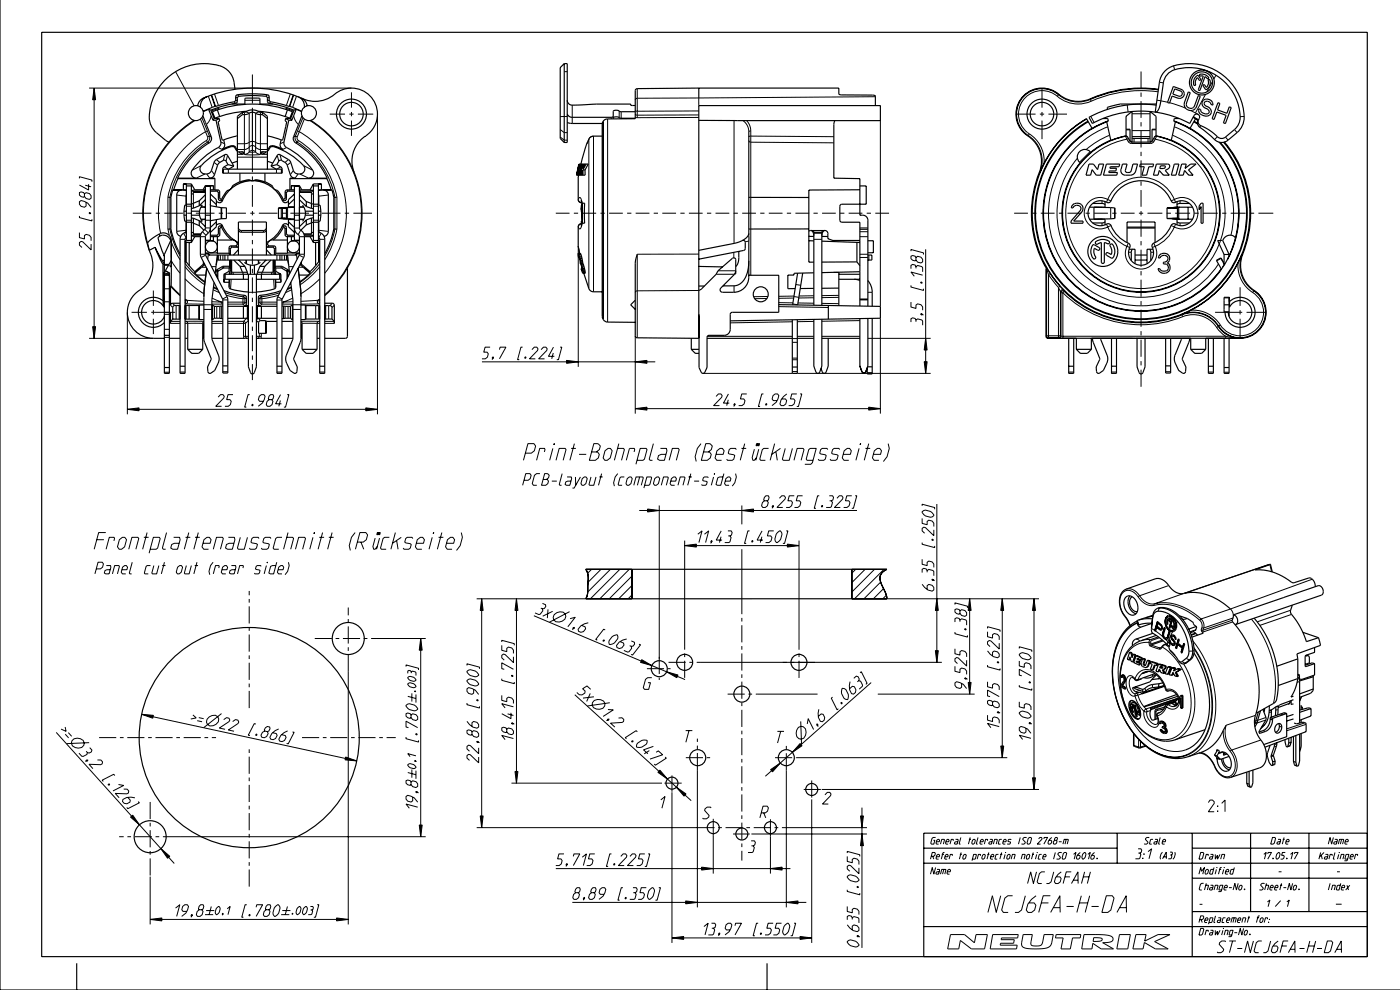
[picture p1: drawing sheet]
<svg xmlns="http://www.w3.org/2000/svg" width="420mm" height="297mm" viewBox="0 0 420 297" stroke-linecap="round" stroke-linejoin="round" font-family="sans-serif">
<g fill="none" stroke="#000" stroke-width=".3">
<path d="M351.9 19.7l.3 1.2M26.7 26.4h78.7M28.2 26.4l.5 3.5h-.9zM28.2 26.4v75M52.7 21.5l5.5 10.2M58.5 36.1a32.7 32.7 0 0 0-14.2 36.8M60.1 35.7l1.5 3.8M60.5 35.3l1.7 4M61.6 39.5a28.2 28.2 0 0 0-13.4 30.4M61.6 39.5l.6 1.5M62.2 39.3l-.6 .2M62.2 39.3l.6 1.5"/>
<path d="M62.5 28.8l1.1 3.4M63.3 28.5l1.2 3.4M63.3 34.7l-.5 1.4-.9 1.2M63.5 28.4l1.2 3.5M64.3 28.2l1.2 3.4M65.6 32.5l-2.3 .8M70.2 30.5l.5 .5M70.7 29l.5 .5M70.7 29.9l.5 .5M71.2 28.4l.5 .5M73.3 33.6v12.7M73.4 30.1h4.5"/>
<path d="M73.8 33.5l.9 .4v11.6M75.7 22.3v8.7M75.7 32.3v.6M77.6 33.5l-1 .4v11.6M78.1 33.6v12.7M80.2 28.4l-.5 .5M80.7 29.9l-.5 .5M80.7 29l-.5 .5M81.2 30.5l-.5 .5M85.8 32.5l2.3 .8M87.1 28.2l-1.2 3.4M87.9 28.4l-1.2 3.5"/>
<path d="M88.1 34.7l.5 1.4 .9 1.2M88.1 28.5l-1.2 3.4M88.9 28.8l-1.2 3.4M89.2 39.3l-.6 1.5M89.2 39.3l.6 .2M89.8 39.5l-.7 1.5M89.8 39.5a28.2 28.2 0 0 1 7.6 42.4M90.9 35.3l-1.7 4M91.3 35.7l-1.5 3.8M92.9 36.1a32.7 32.7 0 0 1 4.5 52.2M98.9 34.2h4.6M104.7 34.2h1.3"/>
<path d="M105.4 27.7v4.6M105.4 33.6v1.2M105.4 36.1v4.6M107.3 34.2h4.6M113.2 34.2v90M168 38.8l1.2 .9h.9M169.2 21.5h.9M170.1 34.9l-2.1 .1M170.1 34.6h.3M171.6 31.5v5.5M180.8 36.5v59M180.9 36.3v59.5"/>
<path d="M182.2 35.6v60.9M183.3 35.2v.4M185.7 33.3v2M186.3 33.5v1.9M190.5 34.2l.6 .3M190.5 35.2l.6 .1M190.5 33.1l.6 .2M191.1 29.4l-.4 .2-.2 .4M191.1 29.4v3.9M191.1 34.5v.8M191.1 26.6v2.8M191.1 33.3v1.2"/>
<path d="M209.5 29.4h-18.4M209.5 29.4v2.2M209.5 33.3h-18.4M209.5 34.4l-18.4 .1M209.5 35.2l-18.4 .1M220.1 36.1v36.8M222.8 36.1l.7 .7a4.1 4.1 0 0 1 1 2.7l.6-.2M223.9 36.1l.9 1.5 .3 1.7M225.1 39.3v1.5M262.5 29l-53 .4M264 36.1v55.7M305 34.2h5.5"/>
<path d="M311.8 34.2h1.3M312.5 26.7v5.6M312.5 33.6v1.2M312.5 36.1v5.6M314.4 34.2h5.6M317 28.9a7 7 0 0 0-10.2 1.1 7 7 0 0 0 1.9 10.1l-.4 .5M317 28.9a9.6 9.6 0 0 0 10.2 1.4M317.4 28.4a9 9 0 0 0 9.6 1.4M317.4 28.4l-.4 .5M317.5 28.2l-.1 .2M326.2 36.3a31.9 31.9 0 0 0-10.5 45.4 31.9 31.9 0 0 0 46 7.4 31.9 31.9 0 0 0 4.2-46.4M326.3 36.5a31.6 31.6 0 0 0-10.3 45.1 31.6 31.6 0 0 0 45.7 7.1 31.6 31.6 0 0 0 3.8-46.1"/>
<path d="M327 29.8l.2 .5M327 29.6v.2M327.1 34.9l1 1.8M332.2 38a27.8 27.8 0 0 0-11.6 43.3 27.8 27.8 0 0 0 44.8-2.2M337.7 38.9h1.2M338 31.5l.3 2M339.5 39.1h5.4M339.5 34.1h5.4M340.5 31.2h.1M342.2 21.4v5M342.2 27.7v1.3M342.2 30.3v5"/>
<path d="M342.2 36.6v1.3M342.2 39.2v5M343.8 31.2h.1M345.5 38.9h1.2M346.9 30l3.2 .6M347.3 27.5a36.7 36.7 0 0 0-20.1 2.8M347.7 24.7l1.2 .1M350.7 30.8l4.8 1.6M352.1 38a27.7 27.7 0 0 1 17 32.5M357.1 33.1l2.2 1.2M357.8 35.1l.2 .2M357.8 35.2l.2 .1"/>
<path d="M358 36.5l1.1 .7M358.1 36.3l1 .6M358.2 35.2l-.2 .1M360.1 37.6l-.4 .5M361.5 28.3l-3 5.5M363.6 24.4l-1.7 3.2M364.6 22.5l-.6 1.2M370.2 38.8l.7 .9M373.1 34.9l-1.2 .1M23.8 53.5v-.5l3.8 1v.5M25.3 58.1v.8l.5 .6 1 .3 .5-.4v-.8l-.5-.6-1-.3-.5 .4-.2-.4-.8-.2-.5 .2v.8l.5 .4 .8 .2 .2-.2M25.6 55.5l1.7 .5"/>
<path d="M26.6 55.2v1.7l-2.8-1.4M53 58.5l2.8 .3M54.5 57l1.4 .1M58 58v2.9M58 57.7h3.6M60.4 49.6l-2.8 1.4M61.5 52.1l-2.7 1.3M61.9 42.1a25.8 25.8 0 0 0-11.6 17v9.6l.5 1.9M61.9 42.1l.3 .5M62 52.1l.9 1.3M62.2 42.6a25.2 25.2 0 0 0-11.3 16.6v9.4a25.2 25.2 0 0 0 3.1 8.1M62.2 42.6l.5 .2"/>
<path d="M62.2 41l.1 .6-.4 .5M62.8 40.8l.1 .9-.7 .9M62.8 40.8l-.6 .2M62.8 40.8l.5 .2M63.4 51.1l.9 1.3M64.2 48.7l1 .8M64.9 47.8l1 .9M65.3 56.9l-.4 .4M65.4 44.2l1.1 .6M65.9 57.5l-.4 .4M65.9 59.2l-.4 .3M66.2 42.5l1.1 .6"/>
<path d="M66.4 59.8l-.3 .3M66.8 50.8l.2 .1M67.2 50l1.3 .7v1.2M67.4 46.4l-.4 1.7M68.2 46.6l-.4 1.7M69.9 43.7v.2M70.6 44.1l-.2 .1M71.1 44.8l-.3 .2M71.2 44.8h2.1a2.41 2.41 0 0 0 1.9-1.1 1.41 1.41 0 0 1 1.7 .7l.8 .3 2.5 .1M71.2 43.1l2.5-.1 2-.6 2 .6 2.5 .1M71.2 47.1h9M72.2 46v.2"/>
<path d="M72.7 45.5v.1M73 45.6v.6M73.3 46.3l2.4 .1 2.4-.1M74.7 45.5l-.6 .6-.8 .2M74.7 45.5h1.9M75.7 45.1l-1 .4M75.7 52.9v1.3M75.7 55.4v6.6M76.6 45.5l.7 .6 .8 .2M76.6 45.5l-.9-.4v6.5M78.4 45.6v.6M78.7 45.5v.1"/>
<path d="M79.1 46v.2M80.3 44.8l.3 .2M80.7 44.1l.3 .1M81.5 43.7v.2M82.9 50.7v1.2M83.1 46.6l.5 1.7M84 46.4l.4 1.7M84.2 50l-1.2 .7M84.6 50.8l-.2 .1M84.9 59.8l.4 .3M85.2 42.5l-1.2 .6M85.5 59.2l.4 .3"/>
<path d="M85.5 57.5l.4 .4M85.9 44.2l-1.1 .6M86.1 56.9l.4 .4M86.5 47.8l-1 .9M87.2 48.7l-1.1 .8M88 51.1l-.9 1.3M88.6 40.8a1.5 1.5 0 0 0 .6 1.8M88.6 40.8l.5 .2M88.6 40.8l-.6 .2M89.1 41v.6l.4 .5M89.2 42.6l-.6 .2M89.2 42.6a25.2 25.2 0 0 1 11.2 16.6v9.4a25.2 25.2 0 0 1-3 8.1"/>
<path d="M89.4 52.1l-.9 1.3M89.5 42.1a25.8 25.8 0 0 1 11.5 17v9.6a25.8 25.8 0 0 1-3.6 9.1M89.5 42.1l-.3 .5M89.9 52.1l2.6 1.3M91 49.6l2.8 1.4M93.4 57.7h-3.6M93.4 58v3M97 56.9l-1.5 .2M98.5 58.4l-2.9 .4M168 41.1l1.2 .9h.9M173.4 59.8l.3 .6 .6 .2M173.4 59.8v-.1a.46 .46 0 0 1 .6-.5 .46 .46 0 0 1 .3 .6l.3 1.1"/>
<path d="M173.4 53.1v.2M173.4 59.8v.1M176.3 42.4l-.3 .6M176.3 42.4h.1M176.6 41.7a1.49 1.49 0 0 1 1.4-.9v46.6M176.6 41.7l-.3 .7M176.6 41.7v44.8M224.5 42.1l.2 .4 .4 .1M225.1 40.8l24.9 .2M225.1 42.6l24.9 .2M225.1 40.8l-.6 .2M225.1 40.8v1.8"/>
<path d="M225.1 42.6v39.9M308.3 40.6l-.1 .1M308.3 40.6a8.4 8.4 0 0 1 3.4 11M308.7 40.1a9.6 9.6 0 0 1 4.4 8.8M326.9 45.4l-3.2 3.2M332.2 59.8a10.8 10.8 0 0 1 10-6.7 10.8 10.8 0 0 1 9.9 6.7M332.2 59.8a4.7 4.7 0 0 0-7.1 4.1 4.7 4.7 0 0 0 7.1 4.1M332.2 59.8l-.3 .8M332.2 59.8l.9 .4M332.7 40.5a25.2 25.2 0 0 0-7 4.3M337.5 40.8h.1M337.5 40.8l.4 .9"/>
<path d="M337.5 40.8l.6 .3M337.9 41.7a22.6 22.6 0 0 0-14.5 34.7 22.6 22.6 0 0 0 37.5 0 22.6 22.6 0 0 0-14.5-34.7M337.9 41.7l.4 .7M338.3 42.4l.4 .4 .6 .2M338.5 41.6l-.6 .1M338.7 42h.2M338.8 42.3l-.5 .1M338.9 42.4h.6M339.3 43h5.7M339.4 42.6l-.1 .4M339.5 40.9h5.4M340.1 41.5v1.1"/>
<path d="M342.2 45.5v1.3M342.2 48.1v5M342.2 54.4v1.3M342.2 56.9v5.1M344.3 41.5l-.1 1.1M344.9 42.4h.5M345 42.6v.4M345.5 42h.1M345.5 42.3l.5 .1M345.9 41.6l.5 .1M346 42.4l-.4 .4-.6 .2M346.4 41.7l-.4 .7"/>
<path d="M346.8 40.8l-.6 .3M346.8 40.8l-.4 .9M346.8 40.8h.1M351.6 40.5a25.2 25.2 0 0 1 12.8 35.3 25.2 25.2 0 0 1-36.5 8.9 25.2 25.2 0 0 1-4.8-37.3M352.1 59.8a4.7 4.7 0 0 1 7.1 4.1 4.7 4.7 0 0 1-7.1 4.1M352.1 59.8l.3 .8M352.1 59.8l-.9 .4M365.1 41l-.9 .8M367.5 41.1l.8 .9M23.8 69.7v1.5l1.5 .4v-1l.5-.4 1 .3 .5 .6v1M23.8 64.7v.5l3.8 1v-.5M25.8 60.7v1l-.5 .4-1-.3-.5-.6v-.7l.5-.4 2 .8 1 1.2"/>
<path d="M26.7 63.7h.3l.2 .3h-.3zM27.3 73.1v1.8l-2.5-2.4-.5-.2-.5 .4v.8l.8 .7M39.8 63.9h5.6M46.7 63.9h1.3M47.9 70.1l-.1 .7M49.3 63.9h5.6M49.3 79.5h1.2M49.3 79.2h1.4M51.4 78.2l2.6 3.7M51.4 72.5l1.1 2.8 1.5 2.5M51.4 72.2l-.1 .7M54 71.7h1.5"/>
<path d="M55 69.9l.8 1.3M55.5 79.9a25.8 25.8 0 0 0 5.9 5.4M55.5 78.9a25.2 25.2 0 0 0 5.9 5.8M55.6 69.6l.3 .5M55.7 69.5l.2 .2M55.8 69l-2.8 .3M55.9 66h1.5M55.9 61.8h1.5M56.1 63.9h1.3M58 66.9v2.9M58 70.1h2.3M58.7 63.9h5.6"/>
<path d="M60.1 76.2h1.5M60.1 70.9h1.5M60.3 65.8h1.3M60.3 62h1.3M60.7 69.4l1.1 1.1M61.2 79h.1M61.4 79.2l-.2 .1M61.4 68.7l1.1 1.1M61.6 68.3h1.5M61.6 66h1.5M61.7 76.5l-1.4 .7M63.4 79.9h1.4"/>
<path d="M64.9 70.5l.4 .4M65.5 76.4v1.5M65.5 69.9l.4 .4M65.5 68.2l.4 .5M65.6 63.9h1.3M66.1 76.4v1.5M66.1 67.6l.3 .4M66.3 62.2v3.4M66.5 62.2v3.3M66.7 79.9l.1 .5M66.8 76.4v1.5M67 79.8l.1 .5"/>
<path d="M68.2 63.9h5.6M68.3 76.4v1.5M68.7 74.3l.4 .4M69.3 73.7l.4 .4M69.5 77.9v3.7M70.5 73.7l1 .4M71.1 73.1l.4 .1M71.5 69.3h.2M71.5 69h.1M72.4 69.1v.5M73.8 77.9v1.1M75 63.9h1.3"/>
<path d="M75.7 63.3v1.2M75.7 65.8v4.8M75.7 71.9v1.3M75.7 74.5v4.8M77.6 77.9v1.1M77.6 63.9h5.6M79 69.1v.5M79.7 69.3h.2M79.9 69h.1M80.2 73.1l-.3 .1M80.8 73.7l-.9 .4M81.9 77.9v3.7"/>
<path d="M82.1 73.7l-.4 .4M82.7 74.3l-.4 .4M83 76.4v1.5M83.6 62.3h1.4M84.4 79.8l-.2 .5M84.5 63.9h1.3M84.5 76.4v1.5M84.7 79.9l-.2 .5M84.8 62.2h1.4v3.4h-1.4M85.1 62.3v.1M85.1 65.4v.1M85.3 67.6l-.4 .4"/>
<path d="M85.3 76.4v1.5M85.6 65.4l-2 .1M85.6 62.4h-1.3v3M85.9 68.2l-.4 .5M85.9 69.9l-.4 .4M85.9 76.4v1.5M86.5 70.5l-.4 .4M86.5 65.8h1.8M86.6 79.9h1.3M87.1 63.9h5.6M88.3 68.3h1.5M88.3 66h1.5"/>
<path d="M88.3 62h-1.8M89.7 76.5l1.4 .7M89.8 76.2h1.5M89.8 70.9h1.5M89.8 65.8h1.3M90 79.2l.2 .1M90.1 79h.1M90.2 69l-.8 1.3M91.1 62h-1.3M91.1 70.1h2.3M93.4 66.8v3M93.9 63.9h1.3"/>
<path d="M94 66h1.5M94 61.8h1.5M95.6 69l2.9 .4M95.7 69.5l-.2 .2M95.8 69.6l-.3 .5M95.9 71.7h1.5M95.9 79.9a25.8 25.8 0 0 1-5.9 5.4M95.9 78.9a25.2 25.2 0 0 1-6 5.8M96.3 69.9l-.7 1.3M96.5 63.9h5.6M103.4 63.9h1.3M106 63.9h5.6"/>
<path d="M166.7 63.9h4.1M172.1 63.9h1.3M173.4 73.8h.1M173.4 73.8v-.1v36.2M173.4 73.8l.4 2.1M174.3 67.2l.1 .2M174.3 60.6v.2M174.3 67.2h.2M174.3 67v.2M174.4 60.4l-.1 .2M174.5 60.6h-.2M174.6 66.9l-.2 .8a.7 .7 0 0 1-.8 .8l-.1-.8 .8-.5"/>
<path d="M174.6 63.9h4.2M180.1 63.9h1.2M182.6 63.9h4.2M188 63.9h1.3M190.6 63.9h4.1M196 63.9h1.3M198.6 63.9h4.1M204 63.9h1.3M206.6 63.9h4.1M209.5 76.2h-18.4v25M212 63.9h1.3M214.6 63.9h4.1"/>
<path d="M220 63.9h1.3M220 75.6v1.7M222.5 63.9h4.2M224.5 72.2l-1.1 .3M228 63.9h1.2M230.5 63.9h4.2M235.9 63.9h1.3M238.5 63.9h4.1M243.1 69.1h4.2M243.9 63.9h1.3M244 71.7h2.4M244 69.9h2.4"/>
<path d="M244 69.6h2.4M246.5 63.9h4.1M251.9 63.9h1.3M254.5 63.9h4.1M257.8 77.2h2.4M257.8 76.2h2.4M257.8 70.9h2.4M257.8 69.4h2.4M257.8 68.7h2.4M257.8 68.3h2.4M259.9 63.9h1.3M260.5 76.4v1.5"/>
<path d="M262.5 63.9h4.1M273.2 75.3v-.5l3.7 1v.5M274.7 79.9l-.3-.5-.7-.2-.5 .3v1M274.7 77.2v.7l.5 .7 1 .2 .5-.3v-.8l-.5-.6-1-.3-.5 .4-.3-.4-.7-.2-.5 .2v.7l.5 .5 .7 .2 .3-.3M277.6 74.7v37.2M304.1 63.9h4.1M309.5 63.9h1.3M312.1 63.9h4.1M317.5 63.9h1.3M320.1 63.9h4.1M325.5 63.9h1.3M328 65.7h1.5"/>
<path d="M328 62.1h1.5M328.1 63.9h4.1M330.5 60.2v.8M330.5 66.8v.8M331.9 67.2l.3 .8M332.2 68a10.8 10.8 0 0 0 5.7 5.8M333.1 62.2v3.4M333.1 67.6l-.9 .4M333.5 63.9h1.3M334.2 62.3v3.2M336.1 63.9h4.1M337.9 73.8a4.7 4.7 0 0 0 4.3 6.8 4.7 4.7 0 0 0 4.2-6.8"/>
<path d="M337.9 73.8l.9 .3M338 68.4h8.4M338 68h8.4M338.3 72.9l-.4 .9M338.4 75.6h.8M341.5 63.9h1.3M342.2 63.3v1.2M342.2 65.8v5.2M342.2 72.2v1.3M342.2 74.8v5.2M344.1 63.9h4.4M345.9 75.6h-.8"/>
<path d="M346 72.9l.4 .9M346.4 73.8l-.9 .3M349.8 63.9h1.3M351.2 67.6l.9 .4M351.4 62.2h1.6v.2M352.1 68a10.8 10.8 0 0 1-5.7 5.8M352.4 65.4l-1 .1M352.4 62.2v.2M352.4 63.9h4.5M352.4 67.2l-.3 .8M353 65.4v.2h-1.4M353.9 60.2v.8"/>
<path d="M353.9 66.8v.8M358.1 63.9h1.3M360.7 63.9h4.5M366.1 77.4l-1.3 .8M366.3 77.6v.1M366.5 63.9h1.2M366.6 72l-1.5 .1M367.1 79.1h.2M368.5 76.2l-1.5 .1h1.6M369 63.9h4.5M371.2 78.9a9.6 9.6 0 0 0 4.4 8.8M372.6 76.2a8.6 8.6 0 0 0 3.4 11"/>
<path d="M374.8 63.9h1.3M377.4 63.9h4.4M27.8 97.9h.9l-.5 3.5zM38.2 93.6v30.6M39.5 93.6h4.6M45.3 93.6h4M46 87.1v4.6M46 93v1.2M46 95.5v4.6M49.1 87h.2M49.3 98.7h1.5M49.3 94.2h1.5"/>
<path d="M49.3 90.4h1.5M49.3 86.5h1.5M49.3 81.8l1.5 .3M49.6 81.1l1.3 .8M50.8 87h.1M51.1 96.9h2.9M51.1 91.5l.7 .7M51.1 93.6h1.4M51.1 96.3h2.9M51.3 85.7l2.7 2.6M51.7 90.9l.7 .7M52.8 91.6v4"/>
<path d="M53.7 91.5v4.2M55.5 89.6l.5 .4M55.5 83.6l3 2.6 2.6 1.8M55.5 96.9h5.6M55.5 91l.1 .1M55.5 89.8l.5 .2M55.6 91.1h5.5M55.8 91.5v4.2M56 90l5.1 .3M56 90l.2 .7-.6 .4M56.7 91.6v4M60.5 80.1h1.3"/>
<path d="M61.1 92.7h2.4M61.1 91.3h2.4M61.1 96.3h-5.6M61.4 85.3v.2M63.5 91.1h3M63.5 96.9h3.3M63.5 96.3h3.3M63.5 90.4l3 .1M63.6 89.4l2.9 1.1M63.9 86.8l1.9 .9M64 86.2l1.3 .7M65 91.8v3.6"/>
<path d="M65 80.8l-.3 .5M65.1 81.5l.2 .1M65.4 81l.2 .1M65.9 91.8v3.6M66.5 91.1h.3M66.5 90.5h.3M66.5 90.5v.6M66.8 89.9h1.5M67.4 87.7l2.7 .8 2.8 .4M67.8 88.5l5 1M68.1 88.9l-1.4 .7M68.3 96.9h5.3"/>
<path d="M68.3 96.3h4.7M68.3 91.1h4.5M68.3 90.5h5.1M68.9 83.7l-.2 2.3M69.1 80.7l-.1 1.5M69.3 83.7l-.2 2.9M69.5 81.6l-.1 .6M72.7 81.6h-2.9M72.8 89.5h.6M72.8 91.1l.5 .5M72.8 89.5v1.6M72.9 88.9l-.1 .6"/>
<path d="M72.9 88.9l.5 .6M73 96.3l.4 .2 .2 .4M73 96.3v4.5M73.4 88.5l-.5 .4M73.4 90.5l-.1 .5-.5 .1M73.4 90.5l.5 .5M73.4 89.5v1M73.6 96.9v3.9l.4 .6M73.9 95.4l-.9 .9M73.9 89.1l-.5 .4M74.5 87.6h2.4M74.5 96l-.9 .9"/>
<path d="M75.7 80.6v1.3M75.7 83.1v4.8M75.7 89.2v1.3M75.7 91.8v4.8M75.7 97.9v1.3M76.9 96l.6 .7M77.5 89.1l.4 .4M77.5 95.4l.6 .7M77.8 99.9l-.1 1.1-.3 .4M77.9 90.5l.2 .5 .4 .1M77.9 90.5h5.1M77.9 89.5h.6"/>
<path d="M77.9 89.5v1M77.9 90.5l-.4 .5M78 88.5l.5 .4M78.4 99.9v.9M78.5 88.9l-.6 .6M78.5 88.9v.6M78.5 91.1h4.5M78.5 89.5v1.6M78.5 91.1l-.4 .5M78.7 81.6h2.9M81.9 81.6l.1 .6M82 83.7l.2 2.9"/>
<path d="M82.3 80.7l.1 1.5M82.5 83.7l.2 2.3M83 89.9h1.5M83.3 88.9l1.3 .7M83.5 88.5l-5 1M83.9 87.7l-2.7 .8-2.7 .4M84.5 91.1h.4M84.5 90.5h.4M84.9 90.5v.6M85.5 91.8v3.6M86 81l-.2 .1M86.3 81.5l-.2 .1"/>
<path d="M86.3 80.8l.3 .5M86.4 91.8v3.6M87.4 86.2l-1.3 .6M87.5 86.8l-1.9 .9M87.8 89.4l-2.9 1.1M87.8 91.1h-2.9M87.8 92.7h2.4M87.8 91.3h2.4M87.8 90.4l-2.9 .1M89.5 80.1h1.4M90 85.3v.2M90.2 96.3h5.7"/>
<path d="M94.7 91.6v4M95.4 90a.6 .6 0 0 0-.2 .6 .6 .6 0 0 0 .5 .5M95.4 90l-5.2 .3M95.6 91.6v4M95.7 91.1h-5.5M95.9 96.9h-5.3M95.9 91l-.2 .1M95.9 89.8l-.5 .2M95.9 89.6l-.5 .4M95.9 83.5l-3 2.7-2.7 1.8M97.4 96.9h2.9M97.4 96.3h2.8"/>
<path d="M97.7 91.6v4M98.6 91.6v4M99.7 90.9l-.8 .7M100.3 91.5l-.8 .7M209.5 87.1l-18.4 .1-.4 .1-.2 .4M209.6 96.9h-.1M214.7 82.2h5.6M215.3 81.1h5.3M220.1 85.7v1.9M220.4 81.8v.3M230 89.5h-3.7M230.3 88.9h-4.3"/>
<path d="M233.5 90.7l4.3 .1M233.5 91.9l14.9 .3M237.6 96.4l-18.6 .4M237.7 91.1l1.5 .2M238 89.3l-4.5 .1M238.1 88.7l-4.6 .1M238.1 88.9l1.4 .2M238.1 88.7h.1M238.6 85.3l1.5 .2M239.3 90.8l4.7 .1M239.5 89.3h.1M244 88.6l-4.4 .1"/>
<path d="M244 89.2l-4.5 .1M244 96.3l-4.9 .1M246.4 90.9l5.1 .1M250 81.6h1.5M251.5 89.1l-5.1 .1M251.5 88.5l-5.1 .1M257.8 96.1l-11.4 .2M257.8 89.9h2.4M257.8 89.6h2.4M260.2 87.6h1.3M264 95.4v28.6M273.2 90.5v1.5l1.5 .4v-1l.5-.3 1 .2 .5 .7v1"/>
<path d="M273.2 85.5v.5l3.7 1v-.5M274.7 96.4v-.5l.5-.3 1.2 .3 .3 .3v1.3M274.7 95.9l-.3-.5-.7-.2-.5 .3v1M274.7 80.4v-.5l.5-.3 1.2 .3 .3 .3v1.3M276.1 94.1l.2-.1 .2 .3zM276.1 84.6l.2-.1 .2 .3-.3 .1zM276.3 94l.6 .4M276.7 82.5l-3.5-1 1 1.3M313.7 80.1l.1 .3M313.7 80.1h-.1M313.7 80.1l1.2 1.9-.5 .3M313.8 80.4l.6 1.9"/>
<path d="M313.8 80.4h-.1M314.4 82.3l3 3.9M314.4 82.3v18.9l-.1 .2M317.4 86.2l.6 1.2M317.4 86.2l.4-.4 1.2 1.2M317.4 86.2l.1 15.2M318 87.4l.1 .3h.6M318.7 87.7a33.4 33.4 0 0 0 35.9 7.2M318.7 87.7v13.7M319 87l-.6-.1-.4 .5M319 87l.1 .3M319.1 87.3h.1"/>
<path d="M319.1 87.3l-.4 .4M342.2 81.2v1.3M342.2 83.8v5.1M342.2 90.2v1.3M342.2 92.8v5.1M342.2 99.2v1.3M354.4 94.4v-.1a8.7 8.7 0 0 1 11 3.4M354.4 94.4l.2 .5M354.4 94.4a9 9 0 0 1 10.9 3.4M354.6 94.9a8.4 8.4 0 0 1 10.2 3.2M357.1 93a9.6 9.6 0 0 1 8.8 4.4M364.4 93.6h2.7"/>
<path d="M364.8 98.1l1.2 1.5 1.6 1.2M365.3 97.8l-.5 .3M365.4 97.7l-.1 .1M365.9 97.4l-.5 .3M367.1 93.4h1.5M367.1 89.3h1.5M368.4 94.5h.2M368.6 93.6h3.9M371.9 86.1v5.6M371.9 93v1.2M371.9 95.5v5.6M373.8 93.6h5.6"/>
<path d="M375.6 87.7a7 7 0 0 1 1.2 10.9 7 7 0 0 1-10.9-1.2M376 87.2l-.4 .5M376.1 87.1l-.1 .1M26.7 101.4h19.3M49.3 111.5h1.5M49.3 101.1h1.5M54 111.5h1.5M65.4 119l.7-.7h.8l.3 .5-.1 .5-2.4 2.5h1.7M66.8 111.4h1.5M69.9 118.3h-1.5l-.4 1.5h1l.3 .5-.2 1-.7 .5h-1M73 100.8l.2 .6M73 100.8h1.5"/>
<path d="M74.9 118.3h-.5l-1 3.7h.5M75.7 100.5v4.8M75.7 106.5v1.3M75.7 109.1v4.8M76.9 100.8h1.5M78.4 100.8l-.2 .6M80.7 119.8l-.2-.3 .2-.7 .4-.5h.8l.2 .5-.2 .7-.4 .3 .3 .5-.2 1-.7 .5h-.7l-.4-.5 .3-1 .6-.5h.8M83 111.5h1.5M84.1 118.3l-1.5 2.7h1.8M86.1 118.3h.5l-1 3.7h-.5M95.9 111.5h1.5M144.5 108.4h52"/>
<path d="M147 104h-1.5l-.4 1.5h1l.3 .5-.2 1-.7 .5h-1M147.7 107h.2v.2l-.3 .2zM147.9 107.2l-.4 .6M149.8 104.8l.2-.8h1.7l-1.9 3.5M156.7 104h-.5l-1 3.8h.5M157.5 107l.2 .1-.3 .3zM159.5 104.8l.7-.8h.8l.3 .5-.1 .5-2.4 2.5h1.7M162.3 104.8l.7-.8h.7l.4 .5-.2 .5-2.4 2.5h1.8M165.9 105.8l-.5 1.7M166 104l-1.5 2.8h1.7M168 104h.5l-1 3.8h-.5M169.9 108l3.5 .4-3.5 .5z"/>
<path d="M190.5 108.4l3.5-.4v.9zM190.5 100.6v23.4M210.8 111.9h26.8M212.1 100.8h25.5M214.7 118.8l.7-.7h.8l.3 .5-.1 .5-2.4 2.5h1.7M218.4 119.8l-.5 1.8M218.4 118.1l-1.5 2.7h1.8M223.9 118.1h-1.5l-.4 1.5h1l.4 .5-.3 1-.6 .5h-1M228.9 118.1h-.5l-1 3.7h.5M235.9 118.1l-.9 .7-.8 1-.3 1.3 .3 .5h.8l.6-.5 .3-1-.4-.5h-1.1M237.6 111.4h1.5M237.6 107.8h1.5"/>
<path d="M237.6 107.3h1.5M237.6 102.6h1.5M237.6 101.5h1.5M238.9 118.1h-1.5l-.4 1.5h1l.4 .5-.3 1-.6 .5h-1M239.1 100.8h4.9M239.1 111.9h40M239.9 118.1h.5l-1 3.7h-.5M246.4 100.8h11.4M260 111.7h1.5M260.2 101.4h18.9M277.1 108.4h.9l-.4 3.5zM277.6 101.4l.4 3.5h-.9z"/>
<path d="M313.8 100.6v.1M313.8 100.6h4.2M313.8 100.6l-.1 .2M317.5 101.4h.6M318 100.6l.1 .2M318 100.6v.1M318.1 100.8h49.5M318.1 100.8l-.2 .4-.4 .2M320.5 111.5h1.5M333.3 111.5h1.5M342.2 101.8v5.1M342.2 108.2v1.3"/>
<path d="M342.2 110.8v5.1M349.5 111.4h1.5M362.3 111.5h1.5M367.1 111.5h1.5M367.6 100.8l4.3 .6M367.6 100.8v.6M38.2 122.7l3.5-.5v.9zM38.2 122.7h75M75.7 121.2l.2 .2-.3 .2zM78.9 120.3h-1.1l-.3-.5 .2-1 .7-.5h.7l.4 .5-.8 2-1.3 1M84.1 120l-.5 1.8M109.7 122.2l3.5 .5-3.5 .4z"/>
<path d="M157.5 135.8h1.8l.9-.7 .4-1.4-.5-.8h-1.8l-1.3 5M163.2 135.4l.2-.7-.1-.3h-1.5l-.9 3.5M165.8 134.4l-1 3.5M166.2 132.9l-.1 .4zM166.7 137.9l1-3.5h1.8l.2 .3-.8 3.2M171.3 134.4h1.4M172.2 132.9l-1.3 5M173.6 136.2h2.2M177.4 135.4h1.4l.9-.7 .3-1-.9-.8h-1l-1.4 5h1.8l.9-.7 .3-1-.5-.8h-.4M181.4 135.1l.9-.7h.7l.6 .7-.6 2.1-.9 .7h-.7l-.6-.7zM185.2 134.4h1.8l.2 .3-.8 3.2M185.6 132.9l-1.4 5"/>
<path d="M190.1 135.4l.2-.7-.1-.3h-1.4l-1 3.5M190.5 122.5l3.5-.5v.9zM190.5 122.5h73.5M191 137.9h1.8l.5-.3 .7-2.9-.2-.3h-1.8l-1.3 4.7M195.9 132.9l-1.2 4.7 .2 .3h.8M198 134.4h1.8l.2 .7-.8 2.8h-1.4l-.6-.3 .3-1.1 .8-.3h1.4M200.7 137.9l.9-3.5h1.8l.3 .3-.9 3.2M210.2 132.9l-1.1 1.5-.7 2.5 .4 1.4M211 135.4h1.4l.9-.7 .3-1-.9-.8h-1.1l-1.3 5h1.8l.9-.7 .3-1-.5-.8h-.4M214.7 136.2h2.1l.3-1.1-.5-.7h-.7l-.9 .7-.6 2.1 .5 .7h1.5M220.2 121.1h.2l-.3 .3zM220.4 121.2l-.4 .6"/>
<path d="M220.8 134.7l-.3-.3h-1.4l-.4 .3-.3 1.1 1.9 .7-.3 1.1-.4 .3h-1.4l-.3-.3M222.3 134.4h1.5M223.3 132.9l-1.3 5M226.2 134.6l-.7 2.5 .3 .8h.4l.7-.8M226.9 132.9h.3l-.2 .7h-.3zM227.4 132.9h.4l-.2 .7h-.3zM227.5 134.6l-.9 3.3M229.7 121l.2 .2-.3 .2zM230.5 134.4h-1.5l-.4 .3-.8 2.9 .3 .3h1.4M232.3 132.9l-1.4 5M232.7 135.4l.4 2.5M233 120.1h-1.1l-.4-.5 .3-1 .6-.5h.8l.3 .5-.7 2-1.3 1"/>
<path d="M234 134.4l-2.6 1.8M235.5 134.4l-.9 3.2 .3 .3h1.8l.9-3.5M238.1 137.9l.9-3.5h1.8l.3 .3-.9 3.2M243.8 137.9h-1.8l-.2-.3 .7-2.9 .5-.3h1.8l-1.2 4.3-.5 .4h-1.8M248.2 134.7l-.2-.3h-1.5l-.4 .3-.3 1.1 2 .7-.3 1.1-.5 .3h-1.4l-.3-.3M251.8 134.7l-.3-.3h-1.4l-.4 .3-.3 1.1 1.9 .7-.3 1.1-.4 .3h-1.4l-.3-.3M252.8 136.2h2.2l.3-1.1-.5-.7h-.8l-.9 .7-.5 2.1 .5 .7h1.4M257.6 134.4l-.9 3.5M258 132.9l-.1 .4zM259.5 134.4h1.4M260.5 122l3.5 .5-3.5 .4zM260.5 132.9l-1.3 5"/>
<path d="M261.9 136.2h2.1l.3-1.1-.5-.7h-.7l-.9 .7-.6 2.1 .5 .7h1.5M266.3 132.9l.4 1.5-.7 2.5-1.1 1.4M31.7 159.6h-2.1l-1.4 5M44.1 159.6l-1.3 5M49.9 159.6l-1.2 4.6 .3 .4h.7M56.6 159.6l-1.3 5M59.5 159.6l-1.4 5M86.4 159.6l-1.4 5M94.2 159.6l-.1 .4zM96.7 159.6l-1.3 5M99.6 159.6l-1.4 5M106.5 159.6l-1.1 1.4-.7 2.5 .4 1.5"/>
<path d="M113.2 159.6h.3l-.2 .6h-.3zM113.7 159.6h.3l-.1 .6h-.4zM118.6 159.6l-1.4 5M130 159.6l-.1 .4zM132.5 159.6l-1.4 5M138.3 159.6l.4 1.4-.7 2.5-1.1 1.5M157.1 143.9h1.3l.6-.5 .3-1-.4-.5h-1.2l-1 3.5M161.9 141.9h-1l-.6 .5-.7 2.5 .4 .5h1M162.9 143.7h1l.6-.5 .2-.8-.4-.4-1-.1-.9 3.5h1.2l.7-.5 .2-.7-.4-.5h-.2M165.5 144.2h1.5M168.6 141.9l-.9 3.3 .2 .2h.5M170.1 142.9h1.2l.1 .5-.5 2h-1l-.5-.2 .2-.8 .6-.2h1"/>
<path d="M172.6 142.9v2.5M174.1 142.9l-1.9 3.4h-.5M174.6 143.4l.6-.5h.5l.4 .5-.4 1.5-.7 .5h-.5l-.3-.5zM177.2 142.9l-.6 2.3 .2 .2h1.2l.7-2.5M179.7 142.9h1M180.4 141.9l-.9 3.5M185.2 141.9l-.7 1-.5 1.8 .2 1M187.2 142.9h-1l-.3 .3-.5 2 .1 .2h1M188.1 143.4l.6-.5h.5l.4 .5-.4 1.5-.7 .5h-.5l-.3-.5zM190 145.4l.7-2.5h2l.2 .3-.6 2.2M191.7 153h65.3M191.8 142.9l-.7 2.5"/>
<path d="M193.3 145.4h1.2l.4-.2 .5-2-.2-.3h-1.2l-.9 3.4M194.2 152.5l3.5 .5-3.5 .4zM196.3 143.4l.7-.5h.5l.3 .5-.4 1.5-.6 .5h-.5l-.4-.5zM197.7 151.5v45.9M198.3 145.4l.7-2.5h1.2l.2 .3-.6 2.2M201.1 144.2h1.5l.2-.8-.3-.5h-.5l-.7 .5-.4 1.5 .4 .5h1M203.3 145.4l.7-2.5h1.2l.2 .3-.6 2.2M206.5 142.9h1M207.2 141.9l-1 3.5M208.1 144.2h1.5M212.4 143.2l-.2-.3h-1l-.3 .3-.2 .7 1.4 .5-.2 .8-.4 .2h-1l-.1-.2M214 142.9l-.7 2.5"/>
<path d="M214.2 141.9v.3zM216.3 159.1l-1.5 2.7h1.7M217.1 141.9l-1 3.5h-1l-.4-.2 .5-2 .6-.3h1M217.5 144.2h1.5l.2-.8-.4-.5h-.5l-.6 .5-.4 1.5 .3 .5h1M218.3 159.1h1l.2 .5-.2 .8-.4 .2M220.6 141.9l.2 1-.5 1.8-.7 1M222.5 153l3.5-.5v.9zM222.5 151.5v5.6M224.8 159.1h-.5l-1 3.7h.5M228.5 159.1l-1.5 2.7h1.8M229.3 150.1l-.3-.3 .2-.7 .5-.5h.7l.2 .5-.2 .7-.4 .3 .4 .5-.3 1-.6 .5h-.8l-.3-.5 .2-1 .7-.5h.7M231.7 151.6l.2-.1v.2l-.3 .2z"/>
<path d="M231.9 151.7l-.4 .6M232 159.1h-1.5l-.4 1.5h1l.4 .5-.3 1-.6 .5h-1M233.1 159.6l.7-.5h.2l.4 .5a2.69 2.69 0 0 1-1.3 3h-.3l-.5-1 .4-1.5zM233.7 149.3l.7-.7h.8l.3 .5-.1 .5-2.4 2.5h1.7M235.8 159.1h.5l-1 3.7h-.5M238.2 148.6h-1.5l-.4 1.5h1l.3 .5-.2 1-.7 .5h-1M240.7 148.6h-1.5l-.4 1.5h1l.3 .5-.2 1-.7 .5h-1M245.7 148.6h-.5l-1 3.7h.5M246.5 151.5l.2 .2-.3 .2zM248.7 148.6h1l.3 .5-.3 .7-.4 .3M248.8 150.1h.5l.3 .5-.3 1.2-.3 .3h-1.3M251 149.3l.7-.7h.7l.4 .5-.2 .5-2.4 2.5h1.8"/>
<path d="M255.4 148.6h-1.5l-.4 1.5h1l.4 .5-.3 1-.6 .5h-1M256.4 148.6h.5l-1 3.7h-.5M276.5 155.4v1.5l1.5 .4v-1l.5-.4 1 .3 .5 .6v1M276.5 153.4l.5-.4a2.7 2.7 0 0 1 3 1.3v.2l-.5 .4a2.7 2.7 0 0 1-3-1.3zM276.5 151.6v-.5l3.8 1v.5M280 158.8v1.7l-2.5-2.4-.5-.1-.5 .4v.7l.8 .7M280.9 151v47.5M28.9 170.5h1.2l.6-.5 .3-1-.3-.5h-1.3l-.9 3.5M29 161.7h2.2M31.9 169.5h1.2l.1 .5-.5 2h-1l-.4-.3 .2-.7 .5-.3h1M33.7 172l.7-2.5h1.2l.2 .2-.6 2.3M34.2 162.1l.1-.7-.1-.4h-1.4l-1 3.6"/>
<path d="M35.8 161.7l.9-.7h.7l.5 .7-.5 2.2-.9 .7h-.8l-.5-.7zM36.5 170.7h1.5l.2-.7-.3-.5h-.5l-.7 .5-.4 1.5 .4 .5h1M38.6 164.6l1-3.6h1.7l.3 .4-.9 3.2M39.7 168.5l-.9 3.2 .2 .3h.5M43.1 161h1.5M45 164.6h1.8l.5-.4 .7-2.8-.2-.4h-1.8l-1.3 4.8M45.1 169.5h-1l-.3 .2-.5 2 .2 .3h1M46.1 169.5l-.6 2.2 .2 .3h1.3l.6-2.5M48.6 169.5h1M49.3 168.5l-.9 3.5M52.1 161h1.7l.2 .7-.8 2.9h-1.4l-.6-.4 .3-1 .8-.4h1.4M53.2 170l.7-.5h.5l.3 .5-.4 1.5-.6 .5h-.5l-.4-.5z"/>
<path d="M55.6 161h1.5M55.9 169.5l-.6 2.2 .2 .3h1.2l.7-2.5M58.4 169.5h1M58.5 161h1.4M59.1 168.5l-1 3.5M60.9 162.8h2.1l.3-1.1-.5-.7h-.7l-.9 .7-.6 2.2 .5 .7h1.4M63.9 168.5l-.8 1-.4 1.7 .2 1M64 164.6l.9-3.6h1.8l.3 .4-.9 3.2M65.6 170.2v-.7h-1l-.6 2.5M66.5 170.7h1.5l.2-.7-.3-.5h-.5l-.7 .5-.4 1.5 .4 .5h1M68.5 161h1.8l.1 .7-.7 2.9h-1.5l-.6-.4 .3-1 .8-.4h1.5M69.4 169.5h1.2l.1 .5-.5 2h-1l-.4-.3 .2-.7 .5-.3h1"/>
<path d="M72.1 161l-.9 3.2 .3 .4h1.7l1-3.6M72.8 170.2l.1-.7h-1l-.7 2.5M77.7 161.4l-.3-.4h-1.4l-.5 .4-.3 1.1 2 .7-.3 1-.4 .4h-1.5l-.2-.4M78.3 169.7l-.2-.2h-1l-.3 .2-.2 .8 1.4 .5-.2 .7-.3 .3h-1l-.2-.3M79.9 169.5l-.7 2.5M80.2 168.5l-.1 .2zM81.2 161.4l-.2-.4h-1.4l-.5 .4-.3 1.1 2 .7-.3 1-.5 .4h-1.4l-.3-.4M83 168.5l-1 3.5h-1l-.4-.3 .5-2 .6-.2h1M83.4 170.7h1.5l.2-.7-.4-.5h-.5l-.6 .5-.4 1.5 .3 .5h1M84.6 161h-1.5l-.4 .4-.8 2.8 .3 .4h1.4M86 161h1.8l.2 .4-.8 3.2M86.5 168.5l.2 1-.5 1.7-.7 1"/>
<path d="M88.6 164.6l1-3.6h1.7l.3 .4-.9 3.2M93.8 161l-.9 3.6M95.7 161h1.5M98.6 161h1.4M107.2 162.5h1.7l.9-.8 .4-1.4-.5-.7h-1.8l-1.3 5M108.2 162.5l.9 2.1M112.5 161.3l-.7 2.5 .2 .8h.5l.6-.8M113.8 161.3l-.9 3.3M116.7 161h-1.4l-.4 .4-.8 2.8 .3 .4h1.4M119 162.1l.4 2.5M120.3 161l-2.6 1.8M123.8 161.4l-.3-.4h-1.4l-.4 .4-.3 1.1 1.9 .7-.3 1-.4 .4h-1.5l-.2-.4"/>
<path d="M124.8 162.8h2.2l.3-1.1-.6-.7h-.7l-.9 .7-.5 2.2 .5 .7h1.4M129.6 161l-1 3.6M131.5 161h1.4M133.9 162.8h2.1l.3-1.1-.5-.7h-.7l-.9 .7-.6 2.2 .5 .7h1.5M142.9 179.5h32.8M144.4 179.5l.5 3.5h-.9zM144.4 179.5v68.5M154.9 179.5l.4 3.5h-.9zM154.9 179.5v55.2M177.4 170.6l-1.2 1.2M180.2 170.6l-3.9 3.9M183 170.6l-6.8 6.8"/>
<path d="M185.9 170.6l-8.9 8.9M188.7 170.6l-8.8 8.9M189.5 172.7l-6.8 6.8M189.5 175.5l-4 4M189.5 178.3l-1.2 1.2M205.3 163.5l3.5-.4v.8zM205.3 162v31.6M205.3 163.5h34.3M209.2 160.1l1.3-1-.9 3.5M211.2 160.1l1.3-1-.9 3.5M213.3 162.1l.2 .1-.3 .2zM213.5 162.3l-.4 .5"/>
<path d="M216.2 160.9l-.5 1.7M218.4 160.6h.5l.3 .5-.3 1.3-.3 .2h-1.3M222.5 164.6v14.3M225.6 162l.1 .3-.2 .1zM228.5 160.9l-.5 1.7M236.1 163.1l3.5 .4-3.5 .4zM239.6 162v31.6M255.5 179.4h56.1M256.6 170.6l-1.2 1.2M259.4 170.6l-4 4M262.2 170.6l-6.8 6.8M264.1 174.4l-5 5.1"/>
<path d="M264.9 176.4l-3 3.1M265.1 170.6l-8.9 8.9M265.8 178.4l-1.1 1.1M276.5 175.1l.8 1 1 .7 1.2 .4 .5-.4v-.8l-.5-.6-1-.3-.5 .4v1.1M276.5 167.6v1.5l1.5 .4v-1l.5-.4 1 .3 .5 .6v1M276.5 162.6v.5l3.8 1v-.5M278 171.5v-.5l.5-.4 1.3 .4 .2 .3v1.2M278 171l-.2-.5-.8-.2-.5 .3v1M279.4 173.6h.3l.1 .3zM279.4 161.6h.3l.1 .3h-.2zM279.7 173.6l.6 .4M280.9 179.4l.5 3.5h-.9z"/>
<path d="M290.8 179.4l.4 3.5h-.9zM290.8 179.4v28.6M300.5 179.4l.5 3.5h-.9zM300.5 179.4v47.7M310.1 179.4l.4 3.5h-.9zM310.1 179.4v57.2M337.7 176.6l1-.2 1.1 .3 1 .8 .9 1M341.3 178.9a2.96 2.96 0 0 0-4.7-1.1 5.9 5.9 0 0 0 .7 6.8M341.3 178.9a4.6 4.6 0 0 0 4.8 2.5M341.7 178.5l-.4 .4M341.7 178.5a4.3 4.3 0 0 0 4.5 2.4M350.5 175.5l-8.8 3"/>
<path d="M354.9 177.9l-8.7 3M376.5 170.7l.1 .1M380.6 169.2l-25.4 8.6M380.8 169.2l.5 2.1M393.5 173.6l-24.5 8.9M113 191.4h14.7M121.7 199.8v-.5l3.8 1v.5M126.2 191.4l.4 3.5h-.9zM126.2 191.4v59.4M140 199.4v-.5l3.8 1v.5M150.5 193.4v1.5l1.5 .4v-1l.5-.4 1 .3 .5 .6v1M150.5 192.4v-.5l3.7 1v.5"/>
<path d="M154 196.8v1.8l-2.5-2.4-.5-.2-.5 .4v.7l.7 .7M160.1 184.5l45.3 19.2M162.2 182.2l.4 .2 .2 .6-.8 1.1-.4 .1-1.2-.5M162.7 180.8l.9 .4 .1 .6-.5 .6h-.6M164.3 182.6l-.2 2.6M165.7 183.2l-3 1.5M166.2 184.2a2.22 2.22 0 0 1 3.3-.2l.2 .7a2.14 2.14 0 0 1-3.7 1l-.1-.7zM170.8 183.3l-6 3.2M170.9 185.4l1.6-.4-2.2 2.8M171.9 188.1l.3-.1-.3 .4zM172.2 188.3l-.6 .4M176.4 186.6l-1.2 .4-1.1 .6-.8 1 .2 .6 .7 .3 .8-.2 .6-.8-.1-.6-1-.5"/>
<path d="M180.9 191.9l.3-.1-.2 .4zM181.5 188.8l-.5-.2-2.4 3 .5 .2M183.6 190.8l1.3-.6 .3 .1 .1 .6a2.69 2.69 0 0 1-2.4 2.3l-.2-.1-.1-1.1zM187.9 191.5l-1.1 .3-1.1 .6-.8 1.1 .1 .6 .7 .3 .8-.3 .6-.8-.1-.6-1-.4M188.8 193.5l.5 .2 .1 .6-.8 1-.4 .1-1.1-.5M189.3 192.1l.9 .4 .1 .5-.5 .6-.5 .1M191.6 193l.5 .2-2.4 3.1-.5-.2M192.4 197.7l3.1 1.8-3.4-1zM210.2 198.5h72.2M280.5 195h.9l-.5 3.5zM286.4 199.7v1.5l1.5 .4v-1l.5-.4 1 .3 .5 .6v1M286.4 194.4v1.5l1.5 .4v-1l.5-.3 1 .2 .5 .7v1"/>
<path d="M286.4 189.4v.5l3.7 1v-.5M286.4 181.2v-.5l3.7 1v.5M287.9 186.3v-.5l.5-.3 1.2 .3 .3 .3v1.3M287.9 185.8l-.3-.5-.7-.2-.5 .3v1M287.9 183.1v.7l.5 .7 1 .2 .5-.3v-.8l-.5-.6-1-.3-.5 .4-.3-.4-.7-.2-.5 .2v.7l.5 .5 .7 .2 .3-.3M289.3 188.4h.2l.2 .3h-.3zM289.9 197.9v1.7l-2.5-2.4-.5-.1-.5 .3v.8l.7 .7M296.1 195.1l.8 .9 1 .8 1.2 .3 .5-.3v-.8l-.5-.6-1-.3-.5 .4v1.1M296.1 189.3v1.5l1.5 .4v-1l.5-.3 1 .2 .5 .7v1M296.1 199.3v.5l3.8 1v-.5M296.1 188.3v-.5l3.8 1v.5M299 198.3h.3l.2 .3h-.3z"/>
<path d="M299.6 192.8v1.7l-2.5-2.4-.5-.1-.5 .3v.8l.8 .7M305.6 198.1v1.5l1.5 .4v-1l.5-.4 1 .3 .5 .6v1M305.6 196.1l.5-.4a2.7 2.7 0 0 1 3 1.3v.3l-.5 .3a2.69 2.69 0 0 1-3-1.3zM305.6 194.3v-.5l3.8 1v.5M337.3 184.6v.1M337.3 184.6l1 1.4 .6 1.4M339.8 193.8a12.8 12.8 0 0 0-3.7 12.2 19.1 19.1 0 0 0 9.5 14.9 7.5 7.5 0 0 0 10.8-5.2 20.4 20.4 0 0 0-7.9-21.8M339.8 193.8v.1M340.6 191.6h.6l.6 .6M341 185.9l.5 1.4M341.1 186.7a13.9 13.9 0 0 0-7.4 12.1 29.1 29.1 0 0 0 11.4 25.7 10.8 10.8 0 0 0 13.5 0 16.8 16.8 0 0 0 4.8-13.3 30.8 30.8 0 0 0-5.4-16.8M341.1 186.5a13.4 13.4 0 0 0-7.3 11.2 29.5 29.5 0 0 0 10.9 26.7 11.1 11.1 0 0 0 13.3 .7 15.4 15.4 0 0 0 5.5-11.7 30.6 30.6 0 0 0-5.5-19.3"/>
<path d="M342.2 187.9a12.3 12.3 0 0 0-6.7 10.1 27.1 27.1 0 0 0 10.1 24.8 11 11 0 0 0 9.9 1.9M343.1 198.7l-.3 .1M343.3 199.2l-.3 .1M343.5 199.3l-.3 .1M344.5 199.4l-.3 .1M344.5 192.5l-2.5 .2-2.2 1.1M344.5 192.5l.1 .5M344.6 193l.4 .6M345 193.6l2.6 1M345 191.7l.3 .2M345 191.7l-.3 .3-.2 .5M345 191.7h-1.5l-1.4 .3"/>
<path d="M345.1 192.5h-.6M345.1 192.5v.5M345.1 193l.1 .3M345.1 193h-.5M345.2 193.3l2.7 .9M345.2 193.3l-.2 .3M345.3 187.8v.5l.9 .6M345.3 191.9l-.2 .6M345.4 184.6v.1M345.7 184.6v.5M346.1 181.4a15.2 15.2 0 0 1 13.7 4.5M346.2 180.9l-.1 .5"/>
<path d="M346.2 180.9a15.4 15.4 0 0 1 14 4.6M346.5 189.1l2.3 1.8M347.3 190.9l-2.3 .8M347.7 191.1l-2.4 .8M347.9 194.2l.3-.1v.2M347.9 194.2l-.3 .4M348 194.2h-.1M348.1 182.1l-.4 .1-.5 1M348.2 194.3l-.6 .3M348.5 193.7v.2M348.5 191.8l-3.4 1.2M348.5 193.9l-.3 .4"/>
<path d="M348.8 192.1l-3.6 1.2M349.2 193.1l.2 .1M349.4 193.2l1.1 .7M349.4 193.2l-.9 .7M349.6 191.6l1 1.1M349.8 193l-.4 .2M350 186.9h.1M350.4 192.6l-.4 .1M350.4 185.3v.1M350.5 193.9l.1 .1M350.7 188h-.1M350.8 186.2l-.1 .1"/>
<path d="M350.9 194.9l.2 .2M351 185.6h-.1M351.4 187.6h-.1M351.6 189.3l-1.4 3M351.7 188.3h-.1M351.9 186.4h-.1M352.1 186.8l-.1 .1M352.6 187.2l-.8 1.7M353.1 186.2l-.3 .6M354.3 185.3l-.4 .1M354.4 198.3l1 .5 .4-.2M354.9 199a20 20 0 0 1 1.8 18.7 8.1 8.1 0 0 1-4.5 4"/>
<path d="M355.7 197.3l.9 .5 .5-.1M356.8 188.4l-.2 .5M357.7 192.1a30 30 0 0 1 5.8 26.5 12.2 12.2 0 0 1-7.4 8.2M357.9 189.3l-1 .3M358.1 195l-1.6 .1M359.8 185.9l.6 1v1.2M360.2 185.5l-.4 .4M360.2 185.5l.7 1.3v1.4M360.4 188.1l.5 .1M360.4 188.1l-.2 .6 .5 .2M360.7 188.9l.1 .5M360.8 189.4h-.3"/>
<path d="M360.9 188.2l-.2 .7M369 182.5l.5 .8 .3 1M369 182.5l-8.8 3M369.5 185.9l-8.8 3M369.6 186.4l-8.8 3M369.7 185.2l-8.8 3M375.3 185.5a30.6 30.6 0 0 1 6.6 25.3M387 182.9l-10 3.5M387.3 184.1l-9.5 3.3M391.4 199.7l.2 .1M391.6 196.4l.3 .1M392.6 198.6l-1.2 .4"/>
<path d="M16.9 219.5l35.4 39.3M19.5 217.9l.3 1.3-1.5-.7M20.5 219.6l1 1.1M42.5 214.1l3.5 .3-.2 .8zM42.5 214.1l64.5 13.9M57.8 214.3l1 .8-1.6 .4M59.1 216l1.5 .3M59.6 215.1l1.5 .3M62.7 214.8l.9-.4 1-.1 .7 .5 .3 .7a2.14 2.14 0 0 1-3.4 1.6l-.3-.6 .1-.9zM66.4 213.8l-5.3 4.3M67.1 215.7l.8-.6 .8 .1 .2 .6-.2 .5-2.9 1.9 1.7 .4M69.8 216.2l.8-.5 .7 .1 .3 .6-.2 .4-2.9 2 1.7 .3"/>
<path d="M76.7 217l-.5-.1-1.7 3.4 .4 .1M79.4 219.1l-.2-.3 .4-.7 .5-.4 .8 .2 .1 .5-.4 .7-.4 .2 .2 .5-.5 .9-.7 .4-.7-.2-.3-.5 .5-1 .7-.3 .8 .2M83.6 218.5l-1.1 .5-1 .8-.6 1.2 .3 .5 .7 .2 .7-.4 .5-.9-.2-.6-1.1-.2M86.3 219l-1.1 .6-1 .8-.6 1.1 .3 .6 .7 .2 .7-.4 .5-.9-.3-.6-1-.2M87.7 219.4l.5 .1-1.8 3.4-.5-.1M104.4 201.3v75.7M121.7 211.4l.5-.4a2.69 2.69 0 0 1 3 1.3v.3l-.5 .3a2.7 2.7 0 0 1-3-1.3zM122.3 204.9l.3-.2a1.89 1.89 0 0 1 2.1 .9l-.3 .4a1.89 1.89 0 0 1-2.1-.9zM122.3 203l.3-.2a1.89 1.89 0 0 1 2.1 .9l-.3 .4a1.89 1.89 0 0 1-2.1-.9zM122.3 208.7l2.4 .6M123.2 214.3v.7l.5 .7 1 .2 .5-.3v-.8l-.5-.6-1-.3-.5 .4-.2-.4-.8-.2-.5 .2v.7l.5 .5 .8 .2 .2-.3M123.3 201.7v-.3l.4-.3 .8 .3 .2 1.1"/>
<path d="M123.3 201.4l-.2-.4-.5-.1-.3 .2v.7M123.5 207.8v2.4M124.3 207.1l.3 .2zM124.7 219.9h.2l.2 .3h-.3zM124.7 208.1v2.5M125.2 218.1l-3.5-2v1.8l.8 .2M140 216.2l.8 .9 1 .8 1.2 .3 .5-.3v-.8l-.5-.6-1-.3-.5 .4v1.1M140 203.9l.5-.3a2.69 2.69 0 0 1 3 1.3v.2l-.5 .4a2.69 2.69 0 0 1-3-1.3zM140 201.2l.5-.4a2.69 2.69 0 0 1 3 1.3v.3l-.5 .3a2.69 2.69 0 0 1-3-1.3zM140 210.7v.5l3.8 1v-.5M141.5 219.3v.8l.5 .6 1 .3 .5-.4v-.7l-.5-.7-1-.2-.5 .3-.2-.4-.8-.2-.5 .2v.8l.5 .4 .8 .2 .2-.2M142 206.6v1.1l-.5 .4-1-.3-.5-.6v-.8l.5-.3 2 .7 1 1.3"/>
<path d="M142.9 209.7h.3l.2 .3h-.3zM150.5 208.4v1.5l1.5 .4v-1l.5-.4 1 .3 .5 .6v1M150.5 203.4v.5l3.7 1v-.5M152 218.5v.8l.5 .6 1 .3 .5-.4v-.7l-.5-.7-1-.2-.5 .3-.3-.4-.7-.2-.5 .2v.8l.5 .5 .7 .2 .3-.3M152.2 213.9l1.8 .5M153.2 213.6v1.8l-2.7-1.5M153.4 216.7h.2l.2 .2zM153.4 202.4h.2l.2 .3h-.3zM153.6 216.7l.6 .4M154 211.8l-3.5-.9 1 1.3M154 200.6l-3.5-2v1.8l.7 .2M172.4 208.2l34.9 31.7"/>
<path d="M177 207.8l-1.1 2.4M177.1 206.6l-1.1-1-1.3 .8 .7 .7v.6l-.9 .6-.8-.1-.7-.7M178.1 208.8l-3.3 .4M178.2 209.9a2.22 2.22 0 0 1 3.2 1l-.1 .7a2.14 2.14 0 0 1-3.7-.3v-.7zM182.2 215.6h.5l-.2 .2zM182.3 212.6l1.6 .1-3 2M182.5 215.8l-.7 .1M182.8 210.6l-6.7 1M185.5 215.2l1-.1 .5 .5v.6l-.5 .3-3.4 .2 1.3 1.2M191.1 219.3l-.4-.3-3.2 2.1 .4 .3M195.5 203.1h-1.3l-.6 .5-.7 2.5 .4 .5h1.2l.5-2h-.7M199.9 201.3l3.4 1-.3 .8z"/>
<path d="M205.6 218.9h2M206.6 218.9l-.9 3.5M227.3 208h17.9M233.1 219.2h2M234.1 219.2l-.9 3.5M239.4 218l.8-.3 .7 .1a2.14 2.14 0 0 1-.7 3.7l-.7-.1a2.3 2.3 0 0 1-.1-3.4zM240.1 216.2l.2 6.8M242.1 217l.3-1.6 1.6 3.2M244.9 217l.3 .1-.1 .3zM245.2 217.1l.1 .7M245.5 212.6l-.2 1.2 .1 1.2 .6 1.2 .6 .1 .6-.5 .1-.8-.5-.9-.6-.2-.8 .8M249.7 208.9l-.4 .3 1.7 3.5 .4-.3"/>
<path d="M252.2 210.6h.3l-.1 .4zM252.5 206.4l.1-.1 .7 .1a2.7 2.7 0 0 1 1 3.1l-.2 .2-.6-.2a2.69 2.69 0 0 1-1-3.1zM254.9 204.3l-.2 1.2 .1 1.2 .5 1.2 .7 .1 .5-.5 .2-.8-.5-.9-.6-.1-.8 .7M256 203.3l.8-.7 .5 .2 .4 .7-.2 .5M257.1 204.3l.4-.3 .6 .1 .5 1.2v.4l-1 .8M257.9 201.6l.4-.3 1.7 3.5-.4 .3M261.2 204.6l-31.7 28M263.2 208h29.1M288.4 204.9v1.1l-.5 .3-1-.2-.5-.7v-.7l.5-.4 1 .3 1 .5 1 1.3M289.3 203.2h.2l.2 .3zM289.5 203.2l.6 .4M290.3 204.5h.9l-.4 3.5z"/>
<path d="M296.1 214.3v1.5l1.5 .4v-1l.5-.3 1 .2 .5 .7v1M296.1 204.3v1.5l1.5 .4v-1l.5-.3 1 .2 .5 .7v1M297.6 210.5v.7l.5 .7 1 .2 .5-.3v-.8l-.5-.6-1-.3-.5 .4-.2-.4-.8-.2-.5 .2v.7l.5 .5 .8 .2 .2-.3M299 213.3h.3l.2 .3zM299.3 213.3l.6 .4M299.6 217.8l-3.5-1 1 1.3M299.6 208.8l-3.5-2v1.8l.8 .2M305.6 213.6l.5-.4a2.7 2.7 0 0 1 3 1.3v.3l-.5 .3a2.7 2.7 0 0 1-3-1.3zM305.6 210.3v1.5l1.5 .4v-1l.5-.3 1 .2 .5 .7v1M305.6 205.3v.5l3.8 1v-.5M307.6 218.3v1.1l-.5 .3-1-.2-.5-.7v-.7l.5-.4 2 .8 1 1.3M308.6 216.6h.2l.2 .3z"/>
<path d="M308.6 204.4l.2-.1 .2 .3-.3 .1zM308.8 216.6l.6 .4M309.1 202.5l-3.5-1.9v1.7l.8 .2M339.3 203a3.3 3.3 0 0 0 1 4.9h.3M339.4 211h-.2M339.7 211l-.1 .1M339.8 213.1l-.1 .1M340 211.7l-.2 .1M340 219.9v3.5M340.1 206l-.5 .2M340.2 205.9l.2 .5M340.3 203.4a3.8 3.8 0 0 1 6.5-1.5 9.7 9.7 0 0 1 3 4.8"/>
<path d="M340.3 203.4l.9 .3M340.3 203.4v.3M340.3 203.4l-.2-.3a1.24 1.24 0 0 0-1.4-.6 1.24 1.24 0 0 0-.9 1.2 4.3 4.3 0 0 0 1.7 4.8l.8 .1M340.3 208.6l1.1 2.5 1.7 2M340.6 207.9l-.3 .7M340.6 207.9h.1M340.6 207.8l.6 .5M341 211.1l-.2 .1M341 214.6l-.2 .1M341.1 213.2h-.1M341.2 208.3l-.9 .3M341.2 203.7l-.2 .2"/>
<path d="M341.2 208.3a8.5 8.5 0 0 0 2.5 4.2M341.5 212h-.2M341.7 206.9l-1.2 .4M341.9 214.3l-.2 .1M342.3 203.3l-1.1 .4M342.3 207.9l-1.1 .4M342.5 206.5l.3 .8M343.1 213.1l.8 .2M343.1 213.1a4.2 4.2 0 0 0 3.2 4.9 2.12 2.12 0 0 0 .9-3.1l-.2-.4M343.3 206.3l.3 .8M343.3 201.3l-.5 .3a3.8 3.8 0 0 0-1.6 2.1M343.4 202.9l-.1 .3"/>
<path d="M343.7 212.5l-.6 .6M343.7 212.5l.2 .8M343.9 213.3a3.2 3.2 0 0 0 2.9 3.8M345 212.9l-1.1 .4M345.6 202.1l.1 .6M345.7 205.1l-.2 1M346.3 213.1l.3 .4M346.9 212.5l.3 .3M347 214.5h.1M347 214.5h-.1M347.3 213.7l-.3 .3v.5M347.3 213.7h-.1"/>
<path d="M347.5 213.6l-.2 .1M347.8 203.2l-.6 .2M349 211.9l.3 .1M349.1 205.5l-6.8 2.3M349.5 211.4l.3 .4M349.8 206.7l.2 .3 .4 .1M349.8 206.7h-.3M349.8 211.8l-1.1 1.8-1.7 .9M349.8 206.7a3.3 3.3 0 0 1 3.9 2.8M349.9 211l.4 .2M350.3 211.2l1.1 .5h1M350.3 211.2l-.5 .6"/>
<path d="M351.4 210.8l-1.1 .4M352.5 210.5l-1 .3M352.6 210.6l.3 .7M352.7 211l-.7 .2M353.3 209.2l-9.6 3.3M353.4 209.5l-8.4 3M353.7 209.6a2.3 2.3 0 0 1-1.1 2.7 2.3 2.3 0 0 1-2.8-.5M366.8 218.9a9.3 9.3 0 0 0 2.1 6.2M376.2 216.7l.6 .2M376.5 214.4l-8.8 2.9a8.3 8.3 0 0 0 1.6 7.5M377.6 219.6l.3 .1M378.6 217.6l-.3 .3"/>
<path d="M378.8 219l.7 .2M379.1 212.4l-.3 .5M379.6 215.8l-2.6 .9M379.6 215l-2.5 .9M380.9 215.5l.7 .3M380.9 215.4l.7 .3M381.2 213.3l-.7 .3M383.3 212.7l-.7 .1M383.6 217.7l.7 .2M384 214l.7 .2M385 213.6l.7 .3M389.2 202.4l.5 .1"/>
<path d="M389.2 202.9h.1M389.2 202.1v.1M389.7 204.2l-.8 .3M391.4 216.6l-5.6 1.8M391.7 217.1l-5.9 1.9M19.6 220l1 1.1M22.2 221.4a2.22 2.22 0 0 1 3.1 1.3l-.2 .7a2.14 2.14 0 0 1-3.7-.7l.2-.7zM25.9 225.1l.3 .4-.1 .6-1.2 .6-.4-.1-.8-.9M25.9 227.8h.5l-.2 .2zM26.2 228l-.7 .1M26.7 222.6l-6.8 .3M26.9 224.1l.7 .7-.2 .5-.7 .4-.5-.2"/>
<path d="M29.2 227.7l1 .1 .6 .5-.2 .6-.4 .3-3.5-.2 1.2 1.3M32.5 235l.4 .1-.4 .2zM34.4 232.4l-.3-.4-3.5 1.8 .4 .4M35.5 235.1l1.6 .3-3.2 1.6M37.1 236.5h1l.5 .6-.1 .6-.5 .2-3.4-.1 1.1 1.3M38.3 239l.8 .8-.2 .6-.9 .5-.8-.2-.5-.5 .2-.6 1.1-.6 1.3-.1 1.2 .2M76.7 220.1l.4-.1-.2 .4zM103.7 226.9l3.3 1.1-3.5-.3zM121.7 220.9v.5l3.8 1v-.5M122.3 229.2l.3-.3a1.89 1.89 0 0 1 2.1 .9l-.3 .5a1.89 1.89 0 0 1-2.1-.9zM122.3 231.5l2.4 .7M123.2 234.4v.7l.5 .6 1 .3 .5-.4v-.7l-.5-.6-1-.3-.5 .4-.2-.4-.8-.2-.5 .2v.7l.5 .5 .8 .2 .2-.3"/>
<path d="M123.5 230.6v2.5M123.7 238.9v1.1l-.5 .4-1-.3-.5-.6v-.8l.5-.4 2 .8 1 1.3M124.3 228l.3 .2zM124.5 228l.4 .3M124.7 237.2h.2l.2 .3zM124.7 226.5l-2.4-.6 .7 .8M124.7 230.9v2.5M124.9 237.2l.6 .4M142.9 222.2h.3l.2 .3zM143.2 222.2l.6 .4M143.5 226.9v1.7l-2.5-2.4-.5-.1-.5 .3v.8l.8 .7M143.5 224.1v1.8l-2.5-2.5-.5-.1-.5 .4v.7l.8 .7"/>
<path d="M153.4 234.7h45.1M154 221.3l-3.5-.9 1 1.3M154.4 231.2h.9l-.4 3.5zM189.5 222.1h.4l-.4 .2zM191.2 222.7l1.3-.8 .6-.1h.8l.2 .2-.1 .6a2.69 2.69 0 0 1-3 1.4l-.2-.2 .1-.6zM194.7 224.9l-1.5 1M195.9 223.7l-2.9 1 1.3 1.2M196.8 225.4l.6-.4 1.3 1.2-3.8 1.3M197.9 230.8l2.3 2.7-2.9-2zM198.2 239.7l1.2-1-.9 3.5M199.4 226.9l.4 .3-3.3 2.1-.3-.3M201.5 237.4v45.2"/>
<path d="M202.8 235.9l2.9 2-.6 .7zM209.1 230.8v41.1M231.1 230.6l2.9-1.9-2.3 2.6zM235.8 230.9v41M238.9 227.1h63.1M239.9 222.8l.6 .7-2.9 2zM243.4 239.6v43M246.4 236.6h65.2M247.4 238.2l.7-.7h.7l.4 .5-.1 .5-2.5 2.5h1.8M300.1 223.6h.9l-.5 3.5zM309.1 221.3l-3.5-1 1 1.3M309.6 233.1h.9l-.4 3.5z"/>
<path d="M339.9 223.3l.1 .1M340 223.4l.2 .3M340 223.4l1.4 .5M341.4 223.9h.6M341.4 223.9l.2 .3M341.4 221.6v2.3M342 223.9l-.2 .3M342 222.1v1.8M343.4 223.4l-1.4 .5M360.2 225.5a6.7 6.7 0 0 1 4.1 4.2M364.3 229.7h-.1M364.3 229.7h.1"/>
<path d="M365.2 227.3l.7 .2M368.9 225.1a5.5 5.5 0 0 1 .5 7.2 3.1 3.1 0 0 1-4.5-1.4l-.6-1.2M369.3 224.8l-.4 .3M369.3 224.8a6.1 6.1 0 0 1 .5 7.7l-.8 .5M374.2 235.5l.7 .3M378.1 221.8l-8.8 3M381.9 226.2l-.7 .3M381.9 226.5l-.7 .3M382.3 228.9l-.7 .2M382.8 223.6l-.7 .2M382.9 222.9l-.7 .2M386.9 223.4l-.7 .3"/>
<path d="M388.2 229.2l.7 .2M39.1 244.9l.7-.6 2 2.9zM41.5 240.2l.3 .4-3.5 1.7-.3-.3M48.2 254.3l2.7 2.3-.6 .6zM54 250.8h73.7M125.2 241.9l-3.5-.9 1 1.2M125.7 247.3h.9l-.4 3.5zM142.9 248h66.2M144 244.5h.9l-.5 3.5zM169.1 255.9h-1.5l-.4 1.5h1l.4 .5-.3 1-.6 .5h-1M169.9 258.9l.2-.1v.3l-.3 .1zM170.1 259.1l-.4 .6"/>
<path d="M171.9 256.7l.2-.8h1.8l-2 3.5M174.6 256.9l1.3-1-1 3.5M178.4 255.9h-1.5l-.4 1.5h1l.3 .5-.2 1-.7 .5h-1M183.4 255.9h-.5l-1 3.8h.5M184.2 258.8l.1 .3-.3 .1zM186.2 256.7l.7-.8h.7l.4 .5-.2 .5-2.4 2.5h1.8M188.9 256.7l.7-.8h.8l.3 .5-.1 .5-2.4 2.5h1.7M193.4 255.9h-1.5l-.4 1.5h1l.3 .5-.2 1-.7 .5h-1M194.4 255.9h.5l-1 3.8h-.5M210.4 259.9l3.5 .4-3.5 .4zM213.2 242.1l-.1-.2h-1l-.7 .5-.1 .5 1.3 1.5-.1 .5-.6 .5h-1l-.2-.3M213.9 250.4v11.4"/>
<path d="M225.2 252h1l.3 .5-.2 .7-.5 .3M225.3 249.9h34.7M225.3 253.5h.5l.4 .5-.3 1.2-.4 .3h-1.2M228.3 243.6h1.2l.6-.5 .3-1-.3-.5h-1.3l-.9 3.5M229 243.6l.6 1.5M231 250.6v11.2M235.8 248h24.2M254.1 256.6v1.5l1.5 .5v-1l.5-.4 1 .3 .5 .6v1M254.1 255.6v-.5l3.7 1.1v.5M258 244.5h.9l-.4 3.5zM258.5 249.9l.4 3.5h-.9zM258.5 242v42.1"/>
<path d="M279.2 256.6h.8l.3-.3 .2-.5-.2-.3h-.8l-.5 2M279.7 256.6l.3 .9M280.6 251h-.8l-.3 .3-.4 1.4 .2 .3h.7l.3-1.2h-.4M280.6 260l-.6 2-.5-2-.5 2M280.8 252.3h.8l.1-.5-.2-.3-.6 .3-.2 .9 .2 .3h.5M280.8 256.8h.8l.1-.5-.2-.3-.6 .3-.2 .9 .2 .3h.5M282 253l.4-1.5h.7l-.2 1.5M282.4 256h.7M283.2 255.5l-.4 .1-.5 1.9M283.3 256.8h.9l.1-.5-.2-.3-.6 .3-.3 .9 .2 .3h.6M283.6 252.3h.9l.1-.5-.2-.3-.7 .3-.2 .9 .2 .3h.6M285.5 256.5v-.5h-.5l-.4 1.5"/>
<path d="M285.8 252v-.5h-.5l-.4 1.5M286.5 251.5h.8v.3l-.3 1.2-.8-.2 .1-.4 .9-.1M287.8 256h.6M288.1 251l-.5 1.8 .4 .2M288.2 255.5l-.5 2M288.9 256.3l.4-.3 .5 .3-.3 .9-.3 .3-.5-.3zM290.5 251.5h.6M290.9 251l-.5 2M291.6 257.5l.9-.2 .2-1.3h-.7l-.5 1.9M291.6 251.8l.4-.3 .5 .3-.3 .9-.3 .3-.5-.3zM293.3 251l-.5 1.8 .4 .2M293.9 252.3h.9l.1-.5-.2-.3-.7 .3-.2 .9 .2 .3h.6"/>
<path d="M293.9 256.5l.1-.5h-.6l-.4 1.5M294.6 256.3l.4-.3 .5 .3-.3 .9-.3 .3-.5-.3zM296.1 252v-.5h-.6l-.3 1.5M296.1 256h.6M296.5 255.5l-.5 2M296.8 251.5h.7l.1 .3-.3 1.2-.8-.2 .1-.4 .9-.1M297.1 256.8h.8l.1-.5-.2-.3-.6 .3-.3 .9 .3 .3h.5M297.9 253l.4-1.5h.7l-.3 1.5M299.4 256l-.8 .2-.3 1.1 .7 .2M300 256h.5M300.4 255.5l-.6 2M300.4 251.5l-.8 .2-.3 1.1 .7 .2"/>
<path d="M300.8 252.3h.8l.1-.5-.2-.3-.6 .3-.2 .9 .2 .3h.5M301.4 256l-.4 1.5M301.5 255.6h.1M302.1 256.3l.3-.3 .5 .3-.2 .9-.4 .3-.4-.3zM303.2 257.5l.4-1.5h.7l-.2 1.5M303.2 251.7h-.8l-.2 .4 .8 .3-.1 .4h-.8M305.9 251l-.5 2M306.2 257.5l.4-1.5h.7l-.2 1.5M307.8 251.1l-.7-.1-.4 .5 .8 .9-.1 .3-.4 .3-.7-.2M307.9 256.3l.4-.3 .5 .3-.2 .9-.4 .3-.5-.3zM308.3 251.3l.4-.3h.4l.2 .3-.4 1.4-.3 .3h-.4l-.3-.3zM309.4 256h.6"/>
<path d="M309.8 255.5l-.5 2M310.9 256l-.4 1.5M311 255.6h.1M311.4 251.4l.4-.4h.5l.2 .3-1.5 1.7h1M312.3 256l-.7 .2-.3 1.1 .7 .2M312.7 256.8h.9l.1-.5-.2-.3-.7 .3-.2 .9 .2 .3h.6M313 251.4l.1-.4h1l-1.1 2M315.4 251a1.56 1.56 0 0 0-1 2l.8-.3 .2-.6-.2-.3h-.6M316.3 251.8v-.5l.2-.3h.5l-.2 1.7-.8 .3-.2-.3 .2-.6 .8-.3M316.5 255.5l-.6 2M317.5 252.3h.8M318.3 255.6l-.7-.1-.3 .3-.1 .2 .8 .9-.1 .3-.4 .3-.6-.2"/>
<path d="M318.7 253l.4-1.5h1.2l-.3 1.5M318.9 255.8l.3-.3h.4l.3 .3-.4 1.4-.4 .3h-.4l-.2-.3zM319.7 251.5l-.4 1.5M321.9 256l.7-.5-.5 2M323.9 255.5a1.56 1.56 0 0 0-.9 2l.8-.3 .1-.6-.2-.3h-.6M324.9 255.8l.3-.3 .4 .3a1.54 1.54 0 0 1-.8 1.7l-.4-.6zM326.2 256l.7-.5-.5 2M328.2 255.5a1.56 1.56 0 0 0-.9 2l.7-.3 .2-.6-.2-.3h-.6M329 257.1l-.1 .3zM341.3 254.4h.8l.3 .4-.2 .6-.4 .3M341.4 255.7h.4l.3 .4-.3 1.1-.3 .2h-1M342.7 257.2l-.1 .2z"/>
<path d="M343 255.9v.2zM344.3 255.2l1-.8-.8 3M344.6 251.1l-.7-.1-.4 .3v.2l.7 .9v.3l-.4 .3-.7-.2M345.8 251.5l-.8 .2-.3 1.1 .7 .2M346.3 251.5h.7l-.2 1.5-.8-.2 .1-.4 .9-.1M347.9 251l-.5 1.8 .4 .2M348.6 252.3h.8l.1-.5-.2-.3-.6 .3-.3 .9 .3 .3h.5M348.6 255.4l-.5 .5-.2 1 .1 .6M348.6 257.4l1.1-2 .1 2M349 256.8h.7M350.9 255.4h.5l.2 .3-.4 .5M350.9 256.2l.5 .3-.2 .7-.9 .2"/>
<path d="M352.3 255.4l.1 .5-.2 1-.5 .6M360 255.5h.8l.2 .3-.4 1.4-.4 .3h-.7zM362.3 256.5v-.5h-.6l-.4 1.5M362.3 240.5l.5-.7h.8l.5 .5v.5l-1.8 2.5h1.8M363 256h.7l-.2 1.5-.9-.2 .2-.4 .9-.1M364 260l-.5 2-.8-.2 .3-1.1 .9-.2M364.4 256v1.5l.7-1.2v1.2l.7-1.5M364.9 260.1h.1M365.1 243h.2l-.2 .3zM365.1 241.5h.2l-.2 .3zM366 257.5l.4-1.5h.7l-.2 1.5M366.3 260l-.4 .1-.5 1.9"/>
<path d="M366.3 240.8l1-1v3.5M367.1 260.1h.1M370.1 260l-.5 2-.8-.2 .3-1.1 .9-.2M379 256l.7-.5-.5 2M380.1 255.9l.2-.4h1l-1.1 2M381.6 251h.7l.2 .3-.4 1.4-.4 .3h-.7zM381.7 257.1v.3zM383 255.8l.4-.3 .4 .3a1.54 1.54 0 0 1-.8 1.7l-.4-.6zM383.2 251.5h.7l.1 .3-.3 1.2-.8-.2 .1-.4 .9-.1M384.7 251.5h.5M385 251l-.5 2M385.4 255.5h-.9l-.2 .8h.6l.2 .3-.2 .6-.3 .3h-.6"/>
<path d="M385.6 252.3h.9l.1-.5-.2-.3-.7 .3-.2 .9 .2 .3h.6M385.9 257.1l-.1 .3zM387 256l.7-.5-.5 2M388.1 255.9l.2-.4h1l-1.1 2M396 255.5l-.5 2M396.2 256.3l.3 1.2M397 255.5l-1.3 1.3M397.4 256h.8l-.3 1.5-.8-.2 .1-.4 .9-.1M399.4 256.5v-.5h-.5l-.4 1.5M399.8 251l-.5 2-.5-2-.5 2M400.3 251.5h.7v.3l-.3 1.2-.8-.2 .1-.4 .9-.1M400.3 255.5l-.5 1.8 .4 .2"/>
<path d="M401.3 253l.4-1.5h1.1l-.2 1.5M401.4 256l-.3 1.5M401.6 255.6h.1M401.8 257.5l.4-1.5h.7l-.2 1.5M402.3 251.5l-.4 1.5M403.3 252.3h.9l.1-.5-.2-.3-.6 .3-.3 .9 .2 .3h.6M404.1 257.5l-.8-.2 .3-1.1 .9-.2-.5 1.8-.9 .1M404.9 256.8h.8l.1-.5-.2-.3-.6 .3-.2 .9 .2 .3h.5M407 256.5l.1-.5h-.6l-.4 1.5M45 275.5l3.5-.4v.9zM45 262.7v14.3M45 275.5h59.4"/>
<path d="M52.6 272.1l1.3-1-.9 3.5M56 273.1h-1.1l-.4-.5 .3-1 .6-.5h.8l.3 .5-.8 2-1.2 1M57.4 274.1l.2-.1 .1 .3-.3 .2zM57.7 274.3l-.5 .6M59.8 272.6l-.3-.2 .2-.8 .5-.5h.7l.2 .5-.2 .8-.4 .2 .4 .5-.3 1-.6 .5h-.8l-.3-.5 .2-1 .7-.5h.7M61.5 274.1h2.4M61.8 272.9h2.5M63.4 271.7l-.7 2.4M65.1 272l.4-.3 .4 .3a1.89 1.89 0 0 1-.9 2.1l-.5-.7zM66.8 273.8l.1 .1-.2 .1zM66.9 273.9l-.3 .4M68.1 272.4l.9-.7-.6 2.4"/>
<path d="M74 271.1h-.5l-1 3.8h.5M74.8 274l.2 .3-.3 .2zM76.8 271.9l.2-.8h1.7l-1.9 3.5M79.8 272.6l-.2-.2 .2-.8 .4-.5h.8l.2 .5-.2 .8-.4 .2 .4 .5-.3 1-.6 .5h-.8l-.4-.5 .3-1 .6-.5h.8M82.6 271.6l.6-.5h.3l.4 .5a2.69 2.69 0 0 1-1.3 3h-.3l-.4-.5-.1-.5 .4-1.5zM84.3 274.1h2.5M84.6 272.9h2.5M86.2 271.7l-.7 2.4M87.7 273.7l.1 .1-.2 .2zM89.3 272l.5-.3 .4 .3a1.89 1.89 0 0 1-.9 2.1l-.5-.7zM91.2 272l.5-.3 .4 .3a1.89 1.89 0 0 1-.9 2.1l-.5-.7zM93.1 271.7h.7l.2 .3-.2 .5-.3 .2"/>
<path d="M93.1 272.7h.4l.3 .4-.3 .8-1.1 .2M95.1 271.1h.5l-1 3.8h-.5M100.9 275.1l3.5 .4-3.5 .5zM166.7 260.3h70.3M171.6 270.4h70.2M172.6 267.5l-.2-.2 .2-.8 .4-.5h.8l.2 .5-.2 .8-.4 .2 .4 .5-.3 1-.6 .5h-.8l-.4-.5 .3-1 .6-.5h.8M175.1 269l.2 .1-.3 .3zM175.3 269.2l-.4 .6M177.4 267.5l-.3-.2 .2-.8 .5-.5h.7l.2 .5-.2 .8-.4 .2 .4 .5-.3 1-.6 .5h-.7l-.4-.5 .3-1 .6-.5h.7M181.1 268h-1.1l-.4-.5 .3-1 .6-.5h.8l.4 .5-.3 1-.5 1-1.3 1M186.8 266h-.5l-1 3.8h.5M187.6 268.9l.2 .3-.3 .2z"/>
<path d="M189.8 266h1l.3 .5-.2 .8-.5 .2M189.9 267.5h.5l.4 .5-.4 1.3-.3 .2h-1.2M193.8 266h-1.5l-.4 1.5h1l.4 .5-.3 1-.6 .5h-1M194.9 266.5l.6-.5h.3l.4 .5a2.69 2.69 0 0 1-1.3 3h-.3l-.4-.5-.1-.5 .4-1.5zM197.5 266h.5l-1 3.8h-.5M205.6 270l3.5 .4-3.5 .5zM211.1 277.7l1.2-1-.9 3.5M213.3 276.7h1l.3 .5-.2 .7-.5 .3M213.4 278.2h.5l.4 .5-.3 1.2-.3 .3h-1.3M215.6 279.7l.2-.1v.2l-.3 .2zM215.8 279.8l-.4 .6M218.9 278.7h-1.1l-.4-.5 .3-1 .6-.5h.8l.4 .5-.8 2-1.3 1"/>
<path d="M220.4 277.4l.2-.7h1.7l-1.9 3.5M227.3 276.7h-.5l-1 3.7h.5M228.1 279.6l.2 .2-.3 .2zM231 260.3l3.5-.4v.8zM231.8 276.7h-1.5l-.4 1.5h1l.4 .5-.3 1-.6 .5h-1M234.3 276.7h-1.5l-.4 1.5h1l.4 .5-.3 1-.6 .5h-1M235.5 277.2l.6-.5h.2l.4 .5a2.69 2.69 0 0 1-1.3 3h-.2l-.4-.5-.1-.5 .4-1.5zM235.8 270.4l3.5-.4v.9zM238.1 276.7h.5l-1 3.7h-.5M254.1 277.1l.7 1 1 .8 1.3 .3 .5-.4v-.7l-.5-.6-1-.3-.5 .4v1M254.1 271.6v1.5l1.5 .5v-1l.5-.4 1 .3 .5 .6v1M254.1 262.6l.5-.3a2.7 2.7 0 0 1 3 1.3v.2l-.5 .4a2.69 2.69 0 0 1-3-1.3z"/>
<path d="M254.1 266.6v.5l3.7 1.1v-.5M255.6 275.6v-.5l.5-.4 1.2 .3 .3 .3v1.3M255.6 275.1l-.3-.5-.7-.2-.5 .2v1M257 265.7h.2l.2 .3h-.3zM257.6 260.1v1.7l-2.5-2.4-.5-.1-.5 .3v.8l.7 .7M281 260.5h.7l-.3 1.5-.8-.2 .1-.4 .9-.1M282 262l.4-1.5h1.1l-.2 1.5M283 260.5l-.4 1.5M284.1 261.3h.8l.1-.5-.2-.3-.6 .3-.3 .9 .3 .3h.5M300.1 268.4l-1.4 5-1.1-5-1.4 5M303.6 268.4h-1.4l-.9 .8-.9 3.5 .5 .7h1.4M307.5 268.4l-1.2 4.3-.9 .7h-1.1"/>
<path d="M310.7 268.4l-1.4 1.1-1.1 1.4-.5 1.8 .6 .7h1l.9-.7 .4-1.4-.5-.7h-1.5M310.8 261.3l-.9 3.5-.8-3.5-1 3.5M312.2 270.6h2.2M313.3 261.3h-1l-.6 .5-.7 2.5 .4 .5h1M315 268.4h-2.2l-1.3 5M315 273.4l2.8-5 .1 5M315.9 272h1.9M316 261.3l-.8 3-.7 .5h-.7M318.2 261.3l-.9 .7-.8 1-.3 1.3 .3 .5h.8l.6-.5 .3-1-.4-.5h-1.1M319.3 262.8h1.5M319.8 271.7h2.2M321.2 261.3h-1.5l-.9 3.5"/>
<path d="M321.3 264.8l1.9-3.5 .1 3.5M321.9 263.8h1.3M323.7 270.6h2.5M324.2 268.4l-1.3 5M324.8 262.8h1.8M325.2 261.3l-.9 3.5M326.7 268.4l-1.3 5M327 261.3l-1 3.5M327.3 271.7h2.2M331.7 268.4h1.8l.6 .8-1 3.5-.9 .7h-1.8zM334.9 273.4l2.8-5 .1 5M335.8 272h1.9"/>
<path d="M359.5 262l.5-2 .3 1.1 .9-1.1-.5 2M359.7 271h.9M359.7 275.6h.8l.3-.3 .2-.5-.2-.3h-.8l-.5 2M360 278.2h.8l.2 .3-.4 1.4-.4 .3h-.7zM360.2 275.6l.3 .9M360.9 264.7h-.6l-.3 .3-.4 1.4 .2 .3h.6M361.3 275.8h.8l.1-.5-.2-.3-.6 .3-.2 .9 .2 .3h.5M361.5 260.8l.4-.3 .5 .3-.2 .9-.4 .3-.5-.3zM361.6 265.3l.8 .1-.4 1.3M361.7 264.7l-.5 2M362.3 279.2v-.4h-.6l-.4 1.4M362.5 276.5l.9-.2 .2-1.3h-.7l-.5 1.9"/>
<path d="M363 265.3h.7l-.2 1.4-.9-.1 .2-.4 .9-.2M363 278.8h.7l-.2 1.4-.9-.1 .2-.5 .9-.1M364 266.7l.4-1.4h.7l-.2 1.4M364.4 278.8v1.4l.7-1.1v1.1l.7-1.4M364.5 274.5l-.5 1.8 .4 .2M364.8 260.5l-.4 1.5M365.3 275h.7l.1 .3-.3 1.2-.8-.2 .1-.4 .9-.1M365.5 260.5h.7M366.3 266.7l-.8-.1 .3-1.2 .9-.1-.5 1.7-.9 .2M366.7 278.8l-.4 1.4M366.8 278.4h.1M366.9 260.5l-.3 1.5"/>
<path d="M367.1 266h.8l.2-.4-.2-.3-.7 .3-.2 .8 .2 .3h.6M367.5 275l-.8 .2-.3 1.1 .7 .2M367.5 261.3h.9l.1-.5-.2-.3-.7 .3-.2 .9 .2 .3h.6M367.8 275.8h.9l.1-.5-.2-.3-.6 .3-.3 .9 .2 .3h.6M368.5 266h.9M369.1 276.5l.4-1.5h1.1l-.2 1.5M370.1 275l-.4 1.5M370.1 279.5h.9M371.1 275.8h.9l.1-.5-.2-.3-.7 .3-.2 .9 .2 .3h.6M371.3 264.7l-.5 2-.5-2-.5 2M371.6 265.6l.4-.3 .5 .3-.2 .8-.4 .3-.5-.3zM372.4 276.5l.4-1.5h.7l-.3 1.5"/>
<path d="M372.9 278.2l-.5 2-.5-2-.5 2M373.2 266.4l-.1 .2zM373.2 279.1l.4-.3 .5 .3-.2 .8-.4 .3-.5-.3zM374.2 275h.6M374.6 274.5l-.6 2M374.8 279.9l-.1 .2zM376.9 275h.7M377.7 274.5l-.5 .1-.4 1.9M378 275.3l.3-.3 .5 .3-.2 .9-.4 .3-.5-.3zM379.2 264.9l-.7-.2-.4 .3-.1 .3 .8 .9-.4 .5-.7-.1M379.6 265.3l.8 .1-.3 1.3M379.8 264.7l-.6 2"/>
<path d="M380 275.5v-.5h-.5l-.4 1.5M380.1 270.3l.7-.6-.5 2M380.4 276.5h.1M380.6 275.6h.1M380.8 266h.9l.1-.4-.2-.3-.6 .3-.3 .8 .2 .3h.6M382.3 266h.8l.1-.4-.2-.3-.6 .3-.2 .8 .2 .3h.5M383.4 261.3h.9M383.9 265.3h.6M384 269.9l-1.6 1.8M384.3 264.7l-.5 2M384.8 266h.9M385.9 270.3l.7-.6-.5 2"/>
<path d="M387.6 264.7l-.5 2-.5-2-.5 2M388 265.6l.3-.3 .5 .3-.2 .8-.4 .3-.5-.3zM389.5 266.4l-.1 .2zM398.9 264.7l-.6 2M399.2 266.7l.4-1.4h.7l-.2 1.4M400.6 271h1.7M400.9 261.3h.9M402.1 264.7l-.6 2-.8-.1 .3-1.2 .9-.1M402.3 266h.8l.1-.4-.2-.3-.6 .3-.2 .8 .2 .3h.5M403.9 265.3l.5 1.4M404.8 265.3l-1.3 1.4M201.5 281.1l3.5-.5v.9z"/>
<path d="M201.5 281.1h41.9M239.9 280.6l3.5 .5-3.5 .4zM254.1 282.1l.5-.3a2.7 2.7 0 0 1 3 1.3v.2l-.5 .4a2.69 2.69 0 0 1-3-1.3zM257 280.4h.2l.2 .3zM257.2 280.4l.6 .4M285 280.1h4.2l3 2.4 .5-2.4h3.4l-.9 4.3h-3.9l-3.3-2.6-.5 2.6h-3.3zM297.7 280.1h7.6l-.1 1h-4.9l-.1 .5h3.9l-.1 1.1h-4l-.1 .6h5.1l-.2 1.1h-7.9zM306.8 280.1h2.8l-.5 2.3a.85 .85 0 0 0 .2 .9 .85 .85 0 0 0 .9 .2h.8a1.4 1.4 0 0 0 1.7-1.5l.4-1.9h2.7l-.4 2.3a2.15 2.15 0 0 1-2.3 1.9l-3.8 .1a2.62 2.62 0 0 1-3-1.3zM316.7 280.1h7.4l-.2 1h-2.3l-.7 3.3h-2.7l.6-3.3h-2.3zM325 280.1l6.7 .1a1.64 1.64 0 0 1 2.1 1.4 2.75 2.75 0 0 1-2.9 .9h-.3l3.3 1.9h-3.7l-2.5-1.7-.3 1.7h-3zM328 281h1.6a.61 .61 0 0 1 .7 .1 .61 .61 0 0 1 .1 .7l-.7 .3h-1.9zM335.7 280.1h3.3l-.8 4.3h-3.3z"/>
<path d="M340.6 280.1h3.1l-.5 1.9 4.1-1.9h3.5l-4.6 2.1 4.1 2.2h-3.9l-3.2-2-.4 2h-3.1zM367.1 280.2l.4-1.4h.7l-.3 1.4M367.5 282.2l-.1-.2h-1l-.7 .5-.1 .5 1.3 1.5-.1 .5-.6 .5h-1l-.2-.3M368.6 282h2M369.4 280.2l-.8-.1 .3-1.2 .9-.1-.5 1.7-.9 .2M369.6 282l-.9 3.5M371 284.2h1.5M375.9 282l-1 3.5-.8-3.5-.9 3.5M378.4 282h-1l-.7 .5-.6 2.5 .3 .5h1M381 282l-.8 3-.6 .5h-.8M383.3 282l-1 .7-.7 1-.4 1.3 .4 .5h.7l.7-.5 .2-1-.3-.5h-1.1M384.4 283.5h1.5"/>
<path d="M386.3 282h-1.5l-1 3.5M386.3 285.5l2-3.5v3.5M386.9 284.5h1.4M389.7 284.2h1.5M392.4 283.5h1.7M392.8 282l-1 3.5M394.5 282l-.9 3.5M394.9 284.2h1.5M398 282h1.3l.3 .5-.6 2.5-.7 .5h-1.2zM400.3 285.5l1.9-3.5 .1 3.5M400.9 284.5h1.3"/>
</g>
<g fill="#000">
<path d="M28.2 26.4l.5 3.5h-.9zM27.8 97.9h.9l-.5 3.5zM169.9 108l3.5 .4-3.5 .5zM190.5 108.4l3.5-.4v.9zM277.6 101.4l.4 3.5h-.9zM277.1 108.4h.9l-.4 3.5zM38.2 122.7l3.5-.5v.9zM109.7 122.2l3.5 .5-3.5 .4zM190.5 122.5l3.5-.5v.9zM260.5 122l3.5 .5-3.5 .4zM194.2 152.5l3.5 .5-3.5 .4zM222.5 153l3.5-.5v.9z"/>
<path d="M144.4 179.5l.5 3.5h-.9zM154.9 179.5l.4 3.5h-.9zM205.3 163.5l3.5-.4v.8zM236.1 163.1l3.5 .4-3.5 .4zM280.9 179.4l.5 3.5h-.9zM290.8 179.4l.4 3.5h-.9zM300.5 179.4l.5 3.5h-.9zM310.1 179.4l.4 3.5h-.9zM126.2 191.4l.4 3.5h-.9zM192.4 197.7l3.1 1.8-3.4-1zM280.5 195h.9l-.5 3.5zM42.5 214.1l3.5 .3-.2 .8z"/>
<path d="M199.9 201.3l3.4 1-.3 .8zM290.3 204.5h.9l-.4 3.5zM103.7 226.9l3.3 1.1-3.5-.3zM154.4 231.2h.9l-.4 3.5zM197.9 230.8l2.3 2.7-2.9-2zM202.8 235.9l2.9 2-.6 .7zM231.1 230.6l2.9-1.9-2.3 2.6zM239.9 222.8l.6 .7-2.9 2zM300.1 223.6h.9l-.5 3.5zM309.6 233.1h.9l-.4 3.5zM39.1 244.9l.7-.6 2 2.9zM48.2 254.3l2.7 2.3-.6 .6z"/>
<path d="M125.7 247.3h.9l-.4 3.5zM144 244.5h.9l-.5 3.5zM258 244.5h.9l-.4 3.5zM258.5 249.9l.4 3.5h-.9zM45 275.5l3.5-.4v.9zM100.9 275.1l3.5 .4-3.5 .5zM205.6 270l3.5 .4-3.5 .5zM210.4 259.9l3.5 .4-3.5 .4zM231 260.3l3.5-.4v.8zM235.8 270.4l3.5-.4v.9zM201.5 281.1l3.5-.5v.9zM239.9 280.6l3.5 .5-3.5 .4z"/>
</g>
<g fill="none" stroke="#000" stroke-width=".35">
<path d="M0 0v296.7h419.9M12.5 9.7h397.5v277h-397.5zM169.2 19.1l-1.2 1.2v21.2l1.2 1.2M169.2 19.1v23.6M169.2 19.1h.9v23.6h-.9M58.2 36.1a33.1 33.1 0 0 0-12.7 41.1 9 9 0 0 1-3.8 9.9 7.8 7.8 0 0 0-3.2 8.7 7.8 7.8 0 0 0 7.5 5.6h3.3M59.3 31.7l.3-1 .6-.8a36.4 36.4 0 0 1 27.9-1.4l2.8 1.1a9.1 9.1 0 0 0 10-1.8 7.8 7.8 0 0 1 10.9 2 7.8 7.8 0 0 1-2.2 10.9 9 9 0 0 0-3.4 10.9M60.8 34.7l2.6 6.4v.8l-.7 .9a24.8 24.8 0 0 0-9.4 10.6M60.9 33.3l3.6-1.4 5.9-1.5 .3-.5v-1.2l.5-.3a31.8 31.8 0 0 1 9.3 .1l.5 1.9 5.9 1.5 3.6 1.4M62 29a3 3 0 0 0-1.9 3.1M62.5 32.7l1.4 3.3M62.5 32.7l-1.6 .7"/>
<path d="M62.5 32.7l.7 .3M63.2 33l.3 .7M63.5 33.7l.7 1.8M63.7 33.6l-.2 .1M63.9 36h.9M64.2 35.5h1.5M64.2 35.5l-.3 .5M64.5 35.4l-.8-1.9a32.7 32.7 0 0 1 24 0l-.8 1.9M64.8 36l1.4 6.5a1.5 1.5 0 0 1-.8 1.7 20.2 20.2 0 0 0-8 7.4 1.5 1.5 0 0 0 1.4 1.8h-5.5M65.2 32.9l.7 2M65.6 32.1v.7M65.6 32.1l-2.4 .9"/>
<path d="M65.7 35.5l.2 .7-.5 .3 .2 .9 1 4.6 .5-.1M65.7 35.5l-.9 .5M69.4 31.2l1.5-.3 .3-.5v-1.2a8.1 8.1 0 0 1 4.5-.6l4.2 .4 .5 1.9 1.5 .3M69.4 31.2h4M69.4 31.2l-3.8 1M70.5 26.8l-.3-2.1a6.5 6.5 0 0 0-6.2-5.4 16.5 16.5 0 0 0-19.2 15.6 6 6 0 0 0 2.1 4.8l2.9 2.5 .9 .4M71.1 31.2v.3M72.7 34.3h1.3l1.7-.7 1.7 .7h1.3M72.7 34.3l-1.5 1.3M72.7 33.6l-1.5 1.3v15.8M72.7 33.6v.7M73 33.4v.2"/>
<path d="M73.2 33.4l-.1 .2M73.4 31.3v-1.7l.6-.2 3.8 .1 .1 1.8M74 33.3a30.6 30.6 0 0 0-9.8 2.2M75.7 32.9l-1.1 .2-1.1 .5h-.8M75.7 32.9l1.1 .2 1.1 .5h.8M75.7 32.9v12.2M77.4 33.3a30.6 30.6 0 0 1 9.7 2.2M77.9 31.2h4M78.2 33.4v.2M78.4 33.4v.2M78.7 33.6v.7M78.7 33.6l1.5 1.3v15.8"/>
<path d="M78.7 34.3l1.5 1.3M81.9 31.2l3.9 1M85.6 35.5l-.1 .7 .5 .3-.2 .9-1 4.6-.5-.1M85.6 35.5h1.5M85.6 35.5l1 .5M85.8 32.1v.7M85.8 32.1l2.4 .9M86.2 32.9l-.7 2M86.6 36l-1.4 6.5v.8a2.34 2.34 0 0 0 1.7 1.4 20 20 0 0 1 7.1 6.9 1.5 1.5 0 0 1-1.5 1.8h5.6M86.6 36h.9M87.1 35.5l.4 .5M87.9 33.7l-.8 1.8"/>
<path d="M88.2 33l-.3 .7-.3-.1M88.8 32.7l-1.3 3.3M88.8 32.7l1.6 .7M88.8 32.7l-.6 .3M89.4 29a3 3 0 0 1 1.9 3.1M90.3 29.4l1.2 .9 .6 1.4M90.5 34.7l-2.5 6.3v.9a2.57 2.57 0 0 0 1.7 1.6 24.8 24.8 0 0 1 8.4 9.9M93.2 36.1a32.9 32.9 0 0 1 4.2 52.5M170.1 36.7l1.3 .3h9.2M170.1 30a1.49 1.49 0 0 0 1.5 1.5l7.3-.3h10.2l.1 .4h1.3M170.1 34.2l.5 .7 .9 .3h11.8l.6-.3M183.9 35.3a2.59 2.59 0 0 1 2.4 .1h4.2"/>
<path d="M190.5 33.5l-4.7-.1a1.5 1.5 0 0 0-1.9 0v2.2M209.5 36.1h54.5v-4.5h-54.5v69.8l-18.4-.2-.4-.1-.2-.5v-21.7l.6-2.7M209.5 26.4l-18.6 .2-.4 .6v8.4h-8.3a1.67 1.67 0 0 0-1.6 1.5v57.6M209.5 26.4h42v1.8l.4 .2 10.4 .2 .2 3M209.5 26.4v3M224.5 39.5v43.6a4.5 4.5 0 0 1-4.5 4.5h-3.3l-.6-.2-.2-.6 .2-.5 4.2-4.1M250.3 36.1l-.3 1.2v16.1l7.8 .1v11a1.75 1.75 0 0 1 2.4 1.5v25.8M317.4 28.4a7.6 7.6 0 0 0-11.1 1.2 7.6 7.6 0 0 0 2 11M325.8 35.6a32.6 32.6 0 0 0-10.8 46.3 32.6 32.6 0 0 0 46.8 8 32.6 32.6 0 0 0 5.1-47.3M327.5 38.5l-1.7-2.9a32.7 32.7 0 0 0-14 16M330.7 35.5h1.5l.1 .7M331.9 36.5a29.3 29.3 0 0 0-12.8 45.4 29.3 29.3 0 0 0 47.1-1.3"/>
<path d="M331.9 36.5l1.2 5.5M332.3 36.2l-4.8 2.3M332.3 36.2l-.4 .3M337.7 38.7h1.2v3.6M339.5 33.6h-.3l-1.5 1.3v5.9M339.5 33.4v7.9M339.9 31.2v.1M344.4 31.2v.1M344.9 33.6h.3l1.5 1.3v5.9M344.9 33.4v9.2M346.7 38.7h-1.2v3.6M346.7 31.5a32.7 32.7 0 0 0-20.1 3.7l1 1.8a30.6 30.6 0 0 1 29.2 0l1.2-2.4a.9 .9 0 0 1 1.3-.3 .9 .9 0 0 1 .3 1.2l-.3 .7"/>
<path d="M346.7 31.2h-10.7l-3.9 1-.1 .6M347.3 26.9a37.3 37.3 0 0 0-20.3 2.9M347.4 26.8a38.7 38.7 0 0 0-21.7 3.3 9 9 0 0 1-8.2-1.9 7.8 7.8 0 0 0-11.6 1.8 7.8 7.8 0 0 0 3.1 11.3 9 9 0 0 1 2.7 10.3 33.2 33.2 0 0 0 2 28.8v20.6l.6 .4h8.5v3.3M348.1 30.2l-.5 2.2a1.42 1.42 0 0 1-1.2 1.2l1.3-8.9a6 6 0 0 1 4.2-5 16.5 16.5 0 0 1 21.2 15.2 6 6 0 0 1-2.2 4.8l-2.6 2.3a3 3 0 0 1-4.1-.2l-3.9-3.3a1.69 1.69 0 0 1-1-2.3M348.1 30.2h.1M348.9 24.8a4.8 4.8 0 0 1 3.3-3.9 15.1 15.1 0 0 1 19.5 15.4l-1.1 2.1-3.1 2.7a1.8 1.8 0 0 1-2.4-.1 21.8 21.8 0 0 0-5.6-3.7l-.2-1.1M348.9 24.8l-.8 5.4M351.8 25.9l2.4 .9a1.41 1.41 0 0 1 .9 1.8 1.41 1.41 0 0 1-1.8 .8l-1.8-.6-.8 2.1-.6-.2zM352 36.2l4.8 2.3M352 36.2l.4 .3M352.2 26.6l1.9 .7a.83 .83 0 0 1 .4 1 .83 .83 0 0 1-.9 .6l-1.9-.7zM352.4 36.5a29.3 29.3 0 0 1 18.1 34.8"/>
<path d="M352.4 36.5l-1.2 5.5M353.6 35.5h-1.5l-.1 .7M356.3 27.6l.6 .2-1.1 3.1a1.29 1.29 0 0 0 .8 1.5 1.29 1.29 0 0 0 1.6-.6l1.1-3.2 .6 .3-1.1 3.1a1.92 1.92 0 0 1-2.4 1 1.92 1.92 0 0 1-1.2-2.3zM356.8 38.4a29.4 29.4 0 0 1 7.9 44.4 29.4 29.4 0 0 1-45.1 0 29.4 29.4 0 0 1 7.9-44.4M357.8 35.2l.7 .4M357.9 34.9l1.5 1M358.5 35.6l.8 .5M358.5 35.6l-1.7 2.9M358.6 23l.7-.4 .7 1a.27 .27 0 0 1-.1 .4 .27 .27 0 0 1-.3-.1l-.5-.7a2.47 2.47 0 0 0-.6 2.3l-.4 .1-.2-.9 .2-.9zM359.7 22.4a2.25 2.25 0 0 1 2.7 .8v.3l-.2 .1-.9-.6-1.4 3.9-.3 .2-.2-.4 1.4-3.9-.4-.1a.42 .42 0 0 1-.5 .1 .42 .42 0 0 1-.2-.4zM360.9 30a1.8 1.8 0 0 1 1.8-.1 1.8 1.8 0 0 1 1 1.6l-.6-.2v-.3a1.1 1.1 0 0 0-1-.7 1.1 1.1 0 0 0-1 .6v.3l.5 .6a1.53 1.53 0 0 1 1.6 1.4 1.53 1.53 0 0 1-1.5 1.6 1.95 1.95 0 0 1-2.2-2.2l.5 .2v.4a1.49 1.49 0 0 0 2.6 .3 1.34 1.34 0 0 0-1.3-1.1 1.41 1.41 0 0 1-.4-2.4zM362.4 23.9l.4 .1a2.18 2.18 0 0 1-1.3 2.8l-.7-1.3 .4-.1 .5 .8a2.45 2.45 0 0 0 .6-2.2z"/>
<path d="M365.2 30.8l.6 .2-.7 1.9 2.8 1.1 .7-2 .6 .2-1.7 4.8-.6-.2 .8-2.2-2.8-1-.8 2.2-.6-.2zM50.3 59.1l1 .1M51.3 59.2v9.4M51.8 57h2.7a1.5 1.5 0 0 0-1.5 1.5v10.8l.2 .8 1 .7M51.8 57l-.5 2.2M52.1 56.9h2.9M52.1 56.9l-.3 .1M53.3 53.4l.1 .1M53.4 53.5l-1.3 3.4M53.4 53.5h11M55 55.1l.9 .1v16.9h-.3M55 55.1v1.8"/>
<path d="M55 55.1h2.4M55 56.9h.9M55.9 58.3l-.1 3.2M55.9 55.7h1.5M57.4 55.1v17.6M57.4 55.1l1 1.8M57.4 57.3h4.2M57.4 57.1h.2M57.4 56.8l.2 .3M58.4 56.9l-.8 .2M58.4 56.9h2.5M60.9 56.9l.4 .1"/>
<path d="M61.3 57.3v.3M61.3 57h.3M61.6 56.6l-.3 .4M61.6 55.6v12.7l-1.2 1.5-.3 1.1M61.6 57.6h-3.6v.4h-.6M61.6 55.6l-.7 1.3M61.6 58.4l-1.8 1.8M61.6 55.8h1.5M61.6 55.6h2.4M61.6 59.9l-1.8 1.8M63.1 57.3l2.2 .2 .2 2.3 .4 .3h.8l-.3-.3M63.1 58.1l1.8 1.7v2.2"/>
<path d="M63.1 59.6l1.8 1.7M64 56.9l1.7 .2 .2 2.4 .5 .3M64 55.6l-.9 .1v16.4h.9M64 55.6v1.3M64 56.9h-.9M66.4 59.8h.1M67 51.9v-1.2h17.4v1.2M67.1 41.9l.3 1.5a1.5 1.5 0 0 1-.9 1.4M68.4 49.3l-.9-1.3-.5 .1-1.3 .7-.5 .7-1 3.2-.6 .5-.7 .2h1.5v3.5M68.4 49.3l-1.4 .9-.2 1.7h17.8l-.2-1.7-1.4-.9M68.4 49.3l1.7 .5M69.3 43.7l-2.8 1.1"/>
<path d="M69.3 43.7a1.17 1.17 0 0 1 1.3 .4l.6 .9M69.3 43.7l.1 .2M69.4 43.9a19.5 19.5 0 0 0-9.3 6.2 1.75 1.75 0 0 0 1.2 2 1.75 1.75 0 0 0 2.1-1.1l1.1-2.8 2.4-1.6a.97 .97 0 0 1 1.1-.3 .97 .97 0 0 1 .6 1l1 1.6M69.4 43.9a1.79 1.79 0 0 1 1.6 1.3l.2 .1M69.6 48.9l.5 .9M70.1 49.8l-1.5 .9M71.2 48.3l-1.6 .6M71.2 45.5l1.8 .1-.6-.1M71.2 40.8l-4.1 1.1M71.6 45.5l1.4 .7h-1.8M71.9 54.5a4.6 4.6 0 0 0-2.9 2.3l-.8 .2-.3 .4-1.5 2.4M71.9 54.5l.5-.1a5.1 5.1 0 0 1 3.6-.3 3.5 3.5 0 0 1 3 .3l.4 .1"/>
<path d="M71.9 51.9v2.6M75.7 45.1h.1M79.4 54.5a4.6 4.6 0 0 1 2.9 2.3 3.8 3.8 0 0 1 2.4 2.5l.2 .5M79.4 51.9v2.6M79.7 45.5l-1.3 .7h1.8M80.2 40.8l4.1 1.1M80.2 45.5l-1.8 .1 .6-.1M80.2 48.3l1.6 .6M81.3 49.8l1.5 .9M81.8 48.9l-.5 .9M82 43.9a19.9 19.9 0 0 1 9.3 6.1 1.75 1.75 0 0 1-2.4 2.1 3.2 3.2 0 0 1-1.5-2.7v-.1a2.87 2.87 0 0 0-2.2-2.2l-.7-.5a.97 .97 0 0 0-1.1-.3 .97 .97 0 0 0-.7 1l-.9 1.6M82 43.9a1.66 1.66 0 0 0-1.7 1.3l-.1 .1"/>
<path d="M82.1 43.7l-1.2 .2-.7 1.1M82.1 43.7l-.1 .2M83 49.3l.9-1.3 .5 .1 1.3 .7 .4 .7 1.1 3.2 .6 .5 .7 .2h-1.6v3.5M83 49.3l-1.7 .5M84.3 41.9l-.3 1.5a1.5 1.5 0 0 0 .8 1.4l-2.7-1.1M84.9 59.8h.1M86.9 53.5h11.1M87.4 56.9l-1.7 .2-.3 2.4-.5 .3M87.4 55.6l.9 .1v16.4h-.9M87.4 55.6h2.4M87.4 56.9h.9M87.4 55.6v1.3"/>
<path d="M88.3 57.3l-2.2 .2-.3 2.3-.3 .3h-.8l.2-.3M88.3 58.2l-1.8 1.6v2.3h1.8M88.3 55.8h1.5M88.3 59.6l-1.8 1.7M89.8 55.6v12.7l.2 .5 .9 .8 .4 1.3M89.8 57.6h3.6v.4h.6M89.8 57h.2M89.8 59.9l2.1 2M89.8 56.6l.2 .4M89.8 55.6l.7 1.3M89.8 58.4l2.1 2M90.1 57.3v.3"/>
<path d="M90.5 56.9l-.5 .1M90.5 56.9h2.5M93 56.9l.8 .2M93.8 57.1h.2M94 56.8l-.2 .3M94 57.3h-4.2M94 55.7h1.5M94 55.1h2.4M94 55.1l-1 1.8M94 55.1v17.6M95.5 58.3l.1 3.2M96.4 55.1l-.9 .1v17h.3"/>
<path d="M96.4 56.9h-.9M96.4 56.9h2.9M96.4 55.1v1.8M98 53.5l1.3 3.4M98.1 53.4l-.1 .1M99.3 56.9h.2M99.5 56.9l.6 2.3M99.5 56.9h-2.5a1.5 1.5 0 0 1 1.5 1.5v11a1.5 1.5 0 0 1-1.3 1.4M100.1 59.2v9.4M101 59.1l-.9 .1M172.9 52.5h.1M173 52.4v.1"/>
<path d="M173.1 52.5l.3-1.4-.2 1.4M173.4 50h.1M173.4 50l-.5 2.5M173.5 50l-.5 2.4M173.6 51.1l-.2 8.8a.94 .94 0 0 0 1.1 .9M173.6 51.1h.3M173.6 49.4l-.1 .6M173.7 49.2l-.2 .8M173.7 49.7l.1 .3-.3 .5zM173.7 49.2h.1M174.1 49.2l-.5 1.9M174.2 52.5l.3-1.4v1.4"/>
<path d="M174.3 60l.2 .9M174.3 49.2h.1M174.4 49.2l-.9 3.3M174.6 49.2l-.8 3.3M174.8 49.2l-.9 3.3M174.8 50.9h.6M174.8 50.9v1.6M175 49.2l-.3 1.3 .6-1.3M175.4 50.9l.1 1.6h-2.6M175.4 50.9l1-1.7h-2.8l-.7 3.3M175.8 49.2l-1 1.7M176.2 42.7l-2 6.5"/>
<path d="M176.2 42.7l-.1 .2M180.6 40.8h-2.6a2.07 2.07 0 0 0-1.8 1.9M224.5 59.1l18 .1M257.8 55.7h1.9v5.5h-7.3l-.4 .2-.2 .4v4.2l.2 .4 .4 .2h5.4v25.1M257.8 56.9l-15.3 .1v21.6h1.5M323.7 45.4a2.25 2.25 0 0 1 3.2 0l.3 .3-3.2 3.2a2.31 2.31 0 0 1-.3-3.5zM326.5 49.2h1.4l1.2 1.6 .5-1.6h1.3l-.8 3.3h-1.4l-1.2-1.7-.5 1.7h-1.3zM331.8 49.2h4l-.3 .8h-2.6l-.1 .4h2l-.2 .8h-2l-.1 .5h2.6l-.2 .8h-4zM333.1 42a23.7 23.7 0 0 0-6 3.6M336.6 49.2h1.4l-.6 2 .6 .5 1.1-.2 .6-2.3h1.4l-.6 2.1-.4 .7a3.1 3.1 0 0 1-3.1 .4 1.32 1.32 0 0 1-.9-1.6zM337.5 40.8l.5 .1 1.1 1.7h5.9l.5-.3M337.5 40.8l-4.4 1.2"/>
<path d="M337.5 40.8a23.5 23.5 0 0 0-14.9 36.2 23.5 23.5 0 0 0 39.1 0 23.5 23.5 0 0 0-14.9-36.2M339.5 41.3l.6 .2h4.3l.5-.2M339.5 41.3v1.3M341.9 49.2h4l-.2 .8h-1.2l-.7 2.5h-1.4l.7-2.5h-1.4zM346.8 49.2h3.3a.82 .82 0 0 1 .7 .9 .82 .82 0 0 1-.9 .7l-.5 .3 1.2 1.4h-1.7l-1.3-1.4-.4 1.4h-1.3zM348 49.7h1.3l.1 .3-.4 .5h-1.2zM351.2 42a23.7 23.7 0 0 1 11.8 33.1 23.7 23.7 0 0 1-34 8.5 23.7 23.7 0 0 1-5.1-34.8M351.2 42l-4.5-1.2-.5 .2-.7 1.3M352.1 49.2h1.4l-.9 3.3h-1.4zM354.3 49.2h1.4l-.3 1.3 1.6-1.3h1.7l-2.3 1.7 1.4 1.6h-1.4l-1.2-1.4-.4 1.4h-1.4zM367.2 42.6a32.9 32.9 0 0 1 5.4 33.6l.1-.1a9.2 9.2 0 0 0 4.1 11.5 7.8 7.8 0 0 1 2.4 8.6 7.8 7.8 0 0 1-7.3 5.2h-10.4v3.3M46.5 74.1l-1.7 .9-.5-2.1a8.2 8.2 0 0 1 4.9-3.1 2.46 2.46 0 0 1 2.2 2.7l-.1 12.3v.8l-.2 .1"/>
<path d="M46.5 74.1l2.4 5.2M46.5 74.1l2.3 4.1M48.8 78.2l.5 1M48.9 79.3v12.3M49.3 79.2l-.4 .1M49.3 79.2h.1M49.3 77.9l-.5 .3M51.2 72.1l.1 .8M51.2 72.1a2.1 2.1 0 0 0-1.7-1.7 2.1 2.1 0 0 0-2.1 .9l1.9 5.4M51.2 72l-1.9 4.3v5.6M51.2 72h.1M51.3 68.6a24.9 24.9 0 0 0 2.7 7.5"/>
<path d="M51.3 68.6l-1 .1M51.3 78.1l-1.7 3M51.3 77.2v2.9l-.5-.6M55.2 64.5l.2 1.8h.5M55.2 63.3v1.2M55.2 64.5h.7M55.2 63.3h.7M55.5 78.4l.1 .2M55.6 72.1l.2 .5M55.6 72.1v6.5M55.8 66.3v3M55.8 72.6v5.9"/>
<path d="M55.8 72.6l.9 .1M55.8 78.5l-.2 .1M55.8 78.5l.9 1.1M55.9 69.1l-.2 .4-1.3 1-.4 1.2v40.2h1.5v-40.2l.4-.6M55.9 66.6h1.5M55.9 61.5h-.5l-.2 1.8M55.9 72.1h1.5M55.9 61.2h1.5M56.7 79.6l1.7 1.8M56.7 72.7v6.9M56.7 72.7h.7M57.4 65.4h.6"/>
<path d="M57.4 69.8h.6M57.4 70.7h.2M57.4 64.5h2.4M57.4 63.3h2.4M57.4 66.8l.6 .1M57.6 70.7l.8 .2M57.6 70.7l-.2 .3M58 69.8h.1M58 69.8v.4h2.2M58 60.9l-.6 .1M58 62.4h-.6M58 60.9v1.5"/>
<path d="M58 65.4v1.5M58 66.9l1.8 .7M58 65.4l1.8 .7M58.4 70.9l-1 1.8M58.4 70.9h1.7M59.8 60.2v1.5M59.8 66.1v1.5M59.8 67.6l1.4 1.4M59.8 60.2l-1.8 .7M59.8 66.1l1.8 1.8M59.8 61.7l-1.8 .7M59.9 61.5h.8a3.8 3.8 0 0 0 0 4.8h-.8"/>
<path d="M60.1 70.5h-2.7M60.2 62.1h1.4M60.2 65.7h1.4M61 78.5v.7M61 79.2l-2.6 2.2M61.2 78.8v.5l-.2-.1M61.2 79.4l-2.8 2.5M61.2 79.4h.3M61.4 79.3l-.1 .1M61.6 76.1l1.1 .1M61.6 75.8h3.6M61.6 72.1h2.4"/>
<path d="M61.6 72h1.5M61.6 64.5h1.5M62.7 76.2l.2 .2M62.7 76.2v.2M63.1 68.3l-.4 1.2-1.1 1.3v5.5l6.7 13.3v22.2h-1.5v-22.1l-6.6-12.8-.1-6M63.1 70.9h.9M63.1 61.1l.1 .6 4.7 .6v3.2l-4.7 .6-.1 .6M64 70.9v1.2M64.8 79.4l-.3 2.6M64.9 65.8v2.2l-1.8 1.6M64.9 66.5l-1.8 1.7M64.9 67.4l.2-.1a1.03 1.03 0 0 1 1.6 .3 9.7 9.7 0 0 0 4.8 5.1"/>
<path d="M65.2 70.9v5h3.5M65.3 77.9v-1.5l-.5 3M65.3 77.9l-.5 1.5M65.3 77.9h20.8M66.4 68.1l.3-.5-.8 .1-.4 .3-.2 2.3-2.2 .2M66.4 68.1l-.4 .3-.3 2.3-1.7 .2M66.4 68.1l1.5 2.4 1.5 1.4M67.4 76.4v1.5M68.7 75.9l.2 .5M68.9 79.8h-2.1l-2.1 1.1M68.9 77.9v1.9M68.9 79.8l-.2 .5"/>
<path d="M69.1 77.9v2.8l.3 .6M69.4 77.9v3.7h.4v.6M69.4 71.9l1 .2 .7 .9M69.4 71.9h-4.2M70.1 77.9l1.9 1.9M71.1 73l-.4 .7h-1.5l-.4 .2-.1 2M71.5 74.1l-2.2 .2-.2 2.1M71.5 68.3l.2 .5 .7 .3h6.7l.6-.3 .2-.5M71.5 73h-.4M71.5 66.5h8.4v2.5l-.8 .6h-6.9l-.7-.7zM71.5 69v7.4M71.5 74.8l-1.5 1.6"/>
<path d="M71.6 77.9l1.9 1.9M72 79.8h1.5M72 79.8l.7 1.8M73.3 78.6a3.7 3.7 0 0 0 4.8 0M73.5 79.8l.7 1.8M73.9 77.9v1.1M75.1 79.4v2.8M76.3 79.4v2.8M77.5 77.9v1.1M77.9 79.8l-.7 1.8M79.4 79.8h-1.5M79.4 79.8l-.7 1.8"/>
<path d="M79.8 77.9l-1.9 1.9M79.9 74.1l2.2 .2 .2 2.1M79.9 73h.3M79.9 74.8l1.5 1.6M79.9 69v7.4M80.2 73l.5 .7h1.5l.4 .2 .1 2M81.3 77.9l-1.9 1.9M81.9 71.9l-1 .2-.7 .9M81.9 71.9h4.3M82 77.9v3.7h-.4l-.1 .6M82.3 77.9v2.9l-.3 .5M82.5 79.8a4.1 4.1 0 0 1 3.8 1l.4 .1"/>
<path d="M82.5 79.8l.2 .5M82.5 77.9v1.9M82.7 75.9l-.2 .5M83.5 62.3v3.2M83.5 65.5l3.8 .1M83.5 62.3l1.2 .1M83.9 76.4v1.5M84.7 65.4l-1.2 .1M84.7 62.4h1.2M84.7 62.4v3M84.7 67.6l.8 .1 .3 .3 .3 2.3 2.2 .2M84.7 67.6l.3 .5"/>
<path d="M84.7 67.6a9.7 9.7 0 0 1-4.8 5.1M85 68.1l-1.1 1.8-2 2M85 68.1l.4 .3 .2 2.3 1.8 .2M85.6 65.4l-.6 .1 2.3 .1M85.9 62.4v3h-1.2M86.1 77.9v-1.5l.5 3M86.1 77.9l.5 1.5M86.2 70.9v5h-3.5M86.2 75.8h3.6M86.4 62.2l-2.9 .1M86.5 60.4l-.2 .1a1.03 1.03 0 0 1-1.6-.3 9.8 9.8 0 0 0-9.2-6 9.8 9.8 0 0 0-9 6.2 1.19 1.19 0 0 1-1.6 0M86.5 67.4l-1-.4-.5 .2-.3 .4"/>
<path d="M86.5 66.5l1.8 1.7M86.6 79.4l.3 2.6M87.3 65.6l1 .1h-1.8v2.3l1.8 1.6M87.4 72.1h2.4M87.4 70.9v1.2M88.3 68.3a3 3 0 0 0 1.4 2.4l.1 5.6-6.7 13.4-.1 22.2h1.5l.1-22.1 6.6-12.9 .1-6M88.3 72h1.5M88.3 70.9h-.9M88.3 64.5h1.5M88.3 62.1l-3.3 .2 .9 .1M88.7 76.2v.2M88.7 76.2l-.3 .2"/>
<path d="M89 76.4h.1M89.1 77.7l-.3-1.3h-26.3l-.2 1.3M89.8 76.1l-1.1 .1M89.9 79.4l.3 .1 2.8 2.4M89.9 79.3l.2 .1M90.2 78.8v.5l.2-.1M90.4 79.2l2.6 2.2M90.4 78.4v.8M90.7 61.5a3.7 3.7 0 0 1 0 4.8M91.1 62.1h-1.3M91.1 65.7l-1.3 .1M91.2 70.5h2.8"/>
<path d="M91.3 70.9h1.7M91.5 64.5h2.5M91.5 63.3h2.5M91.9 60.4v1.5M91.9 60.4l1.5 .6M91.9 67.4l-1.7 1.6M91.9 61.9l1.5 .6M91.9 65.9l-2.1 2M91.9 65.9v1.5M93 70.9l1 1.8M93.4 62.5h.6M93.4 61h.6"/>
<path d="M93.4 61v1.5M93.4 66.8l-1.5 .6M93.4 69.8v.4h-2.2M93.4 65.3l-1.5 .6M93.4 65.3v1.5M93.4 69.8h.1M93.8 70.7h.2M93.8 70.7l-.8 .2M93.8 70.7l.2 .3M93.9 66.7l-.5 .1M93.9 66.7h.1M94 66.7v.1"/>
<path d="M94 69.8h-.6M94 66.6h1.5M94 72.7h.6M94 72.1h1.5M94 61.2h1.5M94 65.3h-.6M94.6 72.7v6.9M94.6 79.6l-1.6 1.8M95.5 69.1l.1 .4 1.4 1 .4 1.2v40.2h-1.5v-40.2l-.4-.6M95.5 64.5h.7M95.5 63.3h.7M95.5 61.5h.5l.2 1.8"/>
<path d="M95.5 72.6l-.9 .1M95.5 78.5l.3 .1M95.5 72.6v5.9M95.5 78.5l-.9 1.1M95.6 66.3v3M95.8 72.2v6.4M95.8 72.2l-.3 .4M95.9 78.4l-.1 .2M96.2 64.5l-.2 1.8h-.5M96.2 63.3v1.2M100.1 68.6a24.9 24.9 0 0 1-2.7 7.4M100.1 68.6l.9 .1"/>
<path d="M173.3 76l.2 1.3h1M173.3 76h.1M173.4 75.9l-.1 .1M173.4 75.9l.7 .1M173.4 75.9l.1 .1M173.5 76.7v.2M173.5 76.7h.1M173.5 76.6v.1M173.5 76.9h.2M173.5 76.9v.4M173.5 76.5l.1 .2M173.5 76.5v.1"/>
<path d="M173.5 76h.6M173.5 76l.1 .3M173.6 76.3l.1 .5M173.6 76.3h.6M173.6 76.7l.1 .2M173.7 76.9l.3 1.6M173.7 76.8h.7M173.7 76.8l.2 .8M173.9 77.6h.6M173.9 77.6l.1 .5M174 78.6v.5M174 78.5v.1"/>
<path d="M174 78.1h.6M174 78.1l.1 .3M174 79.1h.1M174.1 78.4v.4M174.1 78.4h.6M174.1 79.1l.5 1.6M174.1 76l.1 .3M174.1 78.8l.1 .3M174.1 78.8h.6M174.2 76.3l.2 .5M174.2 79.1h.7M174.2 79.1l.2 .4"/>
<path d="M174.3 62.8l.2-.9v5l-.3 .9M174.3 62.8h.1M174.3 62.8v.3M174.3 63.1h.1M174.3 63.1v.3M174.3 63.4h.1M174.3 63.4l.1 .4M174.4 76.8l.1 .5M174.4 79.5h.6M174.4 79.5l.1 .5M174.5 77.3v.3M174.5 67a1 1 0 0 0-1.1 .9v5.9l.4 2.1"/>
<path d="M174.5 60.9h.8v6h-1v-.6h.2M174.5 60.9l-.2 1.9M174.5 80h.6M174.5 80l.2 .9M174.5 77.6l.1 .5M174.6 78.1l.1 .3M174.7 60.9v6M174.7 78.4v.4M174.7 78.8l.2 .3M174.9 79.1l.1 .4M175 79.5l.1 .5M175.1 80l.2 .5"/>
<path d="M209.5 79.8l7.1 .2M221.5 75.3l-.1 3.1-.8 1.5M222.6 72.1h.6l.3 .5v2l-.4 .4-13.6 2.7M224.5 69.9v.1a3.6 3.6 0 0 1-3 2.6l-12 2.4M224.5 78.2a8.3 8.3 0 0 1-2.7 7l-1.1 .4-3.9 .1M242.5 68.6l-18 .1M242.5 70.8h1.5M242.5 72.1l1.5 .1M243.1 69.1l-.6 .2M243.1 69.1l.6 .4 .3 1.1M243.1 69.1l.6 .1 .3 .3v22M246.4 70.9h1.8"/>
<path d="M246.4 72.3l11.4 .4M247.3 69.1a.9 .9 0 0 1 .9 .9v1.5l1.5 .6h8.1M247.3 69.1l-.6 .4-.3 1.1M247.3 69.1l-.6 .1-.3 .3v22M257 78.5h-10.6M257 72.6v5.9M257 78.5l.8 1.1M260.2 76.4h1.2v1.5h-1.2M260.2 72.1h1.7v3.6h-1.7M321.8 61.3a1.74 1.74 0 0 1 2.3-.2 1.74 1.74 0 0 1 .4 2.3l-2.5 2.9h2.8v.6h-3.6v-.6l2.8-3.2a1.17 1.17 0 0 0-.7-1.6 1.17 1.17 0 0 0-1.5 .8h-.5zM326.7 65.7h4.7v1.7M327.4 61.2a4.5 4.5 0 0 1 4.9-.4l.5-.2a10 10 0 0 1 13.4-5.5 11.5 11.5 0 0 1 5.3 5.5 2.18 2.18 0 0 0 2-.4 3.8 3.8 0 0 1 4.4 4.6 3.8 3.8 0 0 1-5.9 2.2l-.5 .2a11.2 11.2 0 0 1-5.5 5.7l-.6 .8a3.8 3.8 0 0 1-3.2 5.8 3.8 3.8 0 0 1-3.3-5.8l-.2-.5a10.8 10.8 0 0 1-5.6-5.6 1.23 1.23 0 0 0-1.9-.1 3.7 3.7 0 0 1-4.4-1.6 3.7 3.7 0 0 1 .6-4.7z"/>
<path d="M327.7 61h2.9l.8 .4M327.7 73.4l.4-.1 1.5 .9a.45 .45 0 0 1 .1 .6 .45 .45 0 0 1-.6 .2l-.9-.6a3.1 3.1 0 0 0 .4 2.8l-.3 .3a1.09 1.09 0 0 1-1.1-1.3 3.4 3.4 0 0 1 .5-2.8zM328.5 72.5a3.1 3.1 0 0 1 4.2 .1 1.03 1.03 0 0 1-1.5 .1l-.1 5.8a.45 .45 0 0 1-.4 .5 .45 .45 0 0 1-.5-.5v-5.8l-1.3 .5-.4-.2zM329.5 62.2l-1.5-.1v3.6l1.5-.1M329.5 62.2h.1M329.5 62.1l1.1 .1M329.6 62.2h1M329.6 62.1h.1M329.6 65.7h.1M330.6 62.2l3.7 .1v3.2l-3.7 .1M330.6 65.6h-1.1M330.6 65.6l-1.1 .1"/>
<path d="M331.4 66.4l-.8 .4h-2.9M331.4 60.4v1.7h-4.7M332.9 73.3l.4-.2 .3 .2a3.6 3.6 0 0 1 .2 3.9l-.5 .2-1.5-.9a.45 .45 0 0 1-.1-.6 .45 .45 0 0 1 .6-.2l.9 .6a3.1 3.1 0 0 0-.4-2.8zM338 72.7v-6.2h8.4v6.2M338.6 74.7h1.8v4.3M339.7 74.7l-.5 .7v2.7M340.4 76.4h3.6M340.4 77.9h3.6M344.6 74.7l.5 .7v2.7M345.8 74.7h-1.8v4.3M347.9 76.3a1.69 1.69 0 0 1 2.4 .1 1.69 1.69 0 0 1-.2 2.4 1.74 1.74 0 0 1 .3 2.6 1.74 1.74 0 0 1-2.5 .1l-.6-1h.5a1.36 1.36 0 0 0 1.5 .8 1.36 1.36 0 0 0 1.1-1.3 1.15 1.15 0 0 0-1.5-.9v-.5a1.11 1.11 0 0 0 1.1-.5 1.11 1.11 0 0 0 .1-1.2 1.36 1.36 0 0 0-2.2 .4h-.5zM350 65.5h1.4"/>
<path d="M350 62.3l3.1 .1M350 62.3v3.2M351.4 65.5l1.6 .3M351.5 65.5l2.3 .2M352.9 65.4l-1.4 .1M353 62l-3 .3M353 66.4l.6 .4h3M353 60.4v1.7h4.6M353.1 65.4l-3.1 .1M353.1 62.4h.4v3h-.4M353.1 62.4v3M353.8 62.1l-2.3 .2 1.4 .1"/>
<path d="M356.3 62.1v3.6M356.6 61h-2.9l-.7 .4M357.6 65.7h-4.6v1.7M360.2 60.9h.6v6h-.6v-5l-.6 .9v-1zM365.1 72.1h.1M365.1 72.1l2 4.2v3.1l-.6 .7M366.2 77.3l.8 1.9M366.5 78v.1M366.7 72.1l1.9 4.1v.5M366.7 78.4l-.7-1.1-1.3 .7 1.6 2.7M370.5 71.3l-.9 2.9-1.5 3.5M370.5 71.3l-.4-.4a2.21 2.21 0 0 0-3.4 1.2"/>
<path d="M372.5 76.2a32.8 32.8 0 0 1-18.1 18M48.9 90.2a4.5 4.5 0 0 0-6.3 .4 4.5 4.5 0 0 0 .4 6.3 4.5 4.5 0 0 0 6.3-.2M49.2 90.4h.1M49.2 89.1v2.9a3.5 3.5 0 0 0-5.5-1.1 3.5 3.5 0 0 0 .3 5.6 3.5 3.5 0 0 0 5.3-1.7M49.3 93.6h1.8v3.3v-.6l.7-.7M49.3 81.6l-.2 6.3v1.2h.2M49.3 82.2v29.7h1.5v-29.7M49.3 82.5h1.5M49.3 82.2h1.5M49.6 81.1l-.3 1.1M49.6 81.1l1.3 .8M50.8 82v7.1"/>
<path d="M50.9 81.9l-.1 .3M50.9 81.9h.1M51.1 85.7v5.8l.4-.6h2.5M51.1 85.7l2.9 2.9M51.8 95.6l2.2 .1M54 91.5h-.9a.98 .98 0 0 0-1.3 .7v3.4M55.5 95.7h.1M55.5 91.5h.1M55.5 89.8l.2 .5-.2 .4M55.5 91.5l4.2 .1M55.5 91.5v4.2M55.8 96.3l.5 .6v7.8"/>
<path d="M58.4 81.9l.6 .5M58.4 81.4v.5M59.7 95.6l-4.2 .1M59.7 95.6l.1 .2M59.7 91.6v4M59.8 95.8h1.3M59.8 91.4v4.4M59.8 91.4l-.1 .2M61.1 96.4l-.3 .5v7.8M61.1 91.4h-1.3M61.4 85.3l-.3 3.6M61.7 82.4h-2.8l2.6 2"/>
<path d="M62 80.4l-.8 7.5-.1 13.6 .3 1.1 1.9 4.8-1.1 2.6 .2 1.6 .7 .3 1.3-.9 1-2.2a3 3 0 0 0 .1-2.4l-2-4.9v-11.6l.7-5.2M63.5 91.4h.2M63.5 95.8h.2M63.7 91.4l.6 .4M63.7 91.4v4.4M64 86l1 .5M64.3 95.4l2.1 .1M64.3 91.8v3.6M64.3 95.4l-.6 .4M64.6 81.4l.8-.4-.3 .5-.1 1.5M64.7 82.4h.4M65 86.3v.2"/>
<path d="M65.1 86.5h-.1M66.4 91.7l-2.1 .1M66.4 95.5h.4M66.4 91.7h.4M66.4 91.7v3.8M67.1 87.1l3.1 .9 3.4 .6 .3 .5v1.9l-.2 .4-.4 .2h1.2M67.1 82.2h17.1M67.1 84.6h1.6M67.1 82.2v2.4M67.5 82.2v1.5M68.3 95.4h4.7M68.3 91.8h4.7"/>
<path d="M68.7 84.6l.1 1.7a11.8 11.8 0 0 0 5 1.2h.7M68.7 80.3a3.4 3.4 0 0 0-3.3 .9l-.1 2.3M68.7 81.3l.2 .7M68.7 80.3v1M68.7 81.3l-1.6 .9M68.7 83.7v.9M68.9 82v.2M68.9 82l-.3 .2M72.7 81.6l.1 .6M72.7 81.6h1.5M73 91.8h1.2M73 82.2v1.5"/>
<path d="M73 91.8v3.6M74.2 81.6v.6M74.2 95.4h-1.2M74.4 95.4h-.5l.4 .2 .2 .4M74.4 91.8h-.2v3.6h.2M74.4 91.8h.1M74.4 91.8v3.6M74.5 82.2v27.7l.6 1.8 .6 .4 .6-.4 .6-1.8v-27.7M74.5 83.7h-7.3l-.1 .9M76.9 91.8h.1M76.9 83.7h7.3v.9M77 95.4h.5l-.4 .2-.2 .4"/>
<path d="M77 91.8h.2v3.6h-.2M77 91.8v3.6M77.2 95.4h1.2M77.2 81.6l-.1 .6M78.4 95.4h4.7M78.4 91.8h-1.2M78.4 91.8h4.7M78.4 82.2v1.5M78.4 91.8v3.6M78.5 82.2h.1M78.7 81.6l-.2 .6M78.7 81.6h-1.5"/>
<path d="M79.6 96.1h-1.5l-.5 .4-.1 3.4h2.4v-3.6M79.6 96.1l.3 .2M79.6 96.1v3.8M79.9 96.3h3.1M82.5 82l.3 .2M82.5 82v.2M82.7 83.7v.9M82.7 84.6l-.1 1.7a11.8 11.8 0 0 1-5 1.2h-.7M82.7 80.3a3.4 3.4 0 0 1 3.2 .9l.2 2.3M82.7 84.6h1.5M82.7 81.3l1.5 .9M82.7 80.3v1"/>
<path d="M82.7 81.3l-.2 .7M83.9 82.2v1.5M84.2 82.2v2.4M84.2 87.1l-3 .9-3.5 .6-.2 .5v1.9l.1 .4 .5 .2h-1.2M84.5 96.3h3.3M84.5 95.5h.5M84.5 91.7h.5M85 91.7l2.1 .1M85 91.7v3.8M86.3 86.5h.1M86.3 82.4v.6M86.3 86.3v.2"/>
<path d="M86.8 81.4l-.8-.4 .3 .3v1.1h.3M87.1 95.4l-2.1 .1M87.1 95.4l.6 .4M87.1 91.8v3.6M87.4 86l-1.1 .5M87.7 91.4h.1M87.7 95.8h.1M87.7 91.4v4.4M87.7 91.4l-.6 .4M89.4 80.4l.8 7.5v13.6l-.2 1.1-1.9 4.8 1 2.6-.1 1.4a.6 .6 0 0 1-.9 .4l-1.1-.8-1.1-2.2a3 3 0 0 1 0-2.4l1.9-4.9v-11.6l-.6-5.3M89.7 82.4h2.8M90 85.3l.2 3.6"/>
<path d="M90.2 91.4h1.4M90.2 96.4l.4 .5v7.8M91.6 95.8h-1.4M91.6 91.4l.1 .2M91.6 91.4v4.4M91.7 95.6l4.1 .1M91.7 91.6v4M91.7 95.6l-.1 .2M92.5 82.4l-2.6 2M93 81.4v.5M93 81.9l-.6 .5M95.6 96.3l-.5 .6v7.8"/>
<path d="M95.8 91.5l-4.1 .1M95.8 95.7h.1M95.8 91.5h.1M95.8 91.5v4.2M95.9 89.8l-.2 .5 .2 .4M97.4 90.9h2.3l.5 .3 .1 5.7-.1-.6-.7-.7M97.4 91.5l.9 .1a.98 .98 0 0 1 1.2 .6v3.4M99.5 95.6l-2.1 .1M104.3 80.1l-.2 20.9-.5 .4h-6.2M174.2 80.5l.6 1.4 .7-.1M174.4 80.7h.2M174.4 80.7l.1 .3"/>
<path d="M174.5 81h.2M174.5 81v.1M174.5 81.1h.1M174.5 81.1h.2M174.6 80.7l.1 .3M174.7 81v.1M174.7 80.9h.7M174.7 80.9l.1 .4M174.8 81.3h.6M174.8 81.3v.2M174.8 81.5h.7M174.8 81.5l.1 .3"/>
<path d="M174.9 81.8h.6M174.9 81.8v.1M175.1 81.9l1.5 4.6 .4 .6 1 .3 2.6 .1M175.3 80.5h-1l.1 .2M175.3 80.5l.1 .4M175.4 80.9v.4M175.4 81.3l.1 .2M175.5 81.5v.3M180.6 94.8l.3 1 .9 .7 8.7 .1M190.5 90l-1.4 1.3 1.4 1.4M209.6 96.6l-.1 .3M211.2 85.7h-1.7"/>
<path d="M220.6 82l-.3 .2M220.6 81.9h.1M220.6 81.9v-4.1a.62 .62 0 0 0-1-.4l-4.3 3.7-.6 1.1-4.3 4.4-.9 .4M220.6 81.1l-.3 1.1M220.6 81.1h.1M224.5 82.5h9v11.1h-14.2l-.3 .6v4.5a1.8 1.8 0 0 1-1.8 1.8h-4.6l-.5 .4-.1 9.2-.8 1.6-.6 .2-1-1.8-.1-16M233.5 91.3l30.5 .5v3.6l-45 .8M239.1 95.8v16.1h-1.5v-16.1M239.2 81.9l-1.5 9.5M240.7 81.8l-1.5 9.6M244 86.4l-4 .1M244 81.8l-5.9 .1v.5h-1.9v4.1h2.2"/>
<path d="M246.4 95.7v14.1l-.6 1.7-.6 .4-.5-.4-.7-1.7v-14.1M248.4 91.6v4M251.5 86.3l-5.1 .1M251.5 82.2h6.3M251.5 81.6v10M251.5 83.7h6.3M256.1 83.7l1.7 .4M257.8 95.5v14.2l.7 1.8 .3 .3 .7-.1 .5-1.4M257.8 81.4l-11.4 .3M260.2 95.4v14.2l-.7 2-.5 .2-.4-.2-.8-2M260.2 84.1l.8 1 .5 1.9v4.8M261.5 95.4v16.7h-1.5v-1.9"/>
<path d="M313.8 80.4v20.2M314.9 82l2.9 3.8M318 87.4v13.2M319.1 87.3l-.6-.1-.4 .5v13.1M319.1 87.3a32.8 32.8 0 0 0 35.3 7.1M365.3 97.8a7.8 7.8 0 0 0 6.6 3.6h-53.8M367.1 91.3h1.5M368.3 93.6a3.5 3.5 0 0 0 4.8 3.3 3.5 3.5 0 0 0 1.3-5.7 3.5 3.5 0 0 0-5.7 .8l-.1-2.9h-1.5v4.5h1.5M368.6 89.1v5.7M368.6 90.4a4.5 4.5 0 0 1 7.1 .9 4.5 4.5 0 0 1-2.7 6.6 4.5 4.5 0 0 1-5.6-4.3M376 87.2a7.6 7.6 0 0 1 1.3 11.8 7.6 7.6 0 0 1-11.9-1.3M49.3 110.1h1.5"/>
<path d="M49.3 100.5h1.5M50.8 101.4h3.2M54 109.8h1.5M55.5 101.4h.8M56.3 104.7l1.2 1.2h2.1l1.2-1.2M56.3 104.7h4.5M60.8 101.4h.3M63.5 101.4h3.3M66.8 109.6h1.5M68.3 101.4h5.9M74 101.4h.2M74.2 101.4h.3"/>
<path d="M76.9 101.4h.3M77.4 101.4h-.2M83 101.4h-5.8M83 109.7h1.5M84.5 101.4h3.3M90.2 101.4h.4M90.6 104.7l1.2 1.2h2.1l1.2-1.2M90.6 104.7h4.5M95.1 101.4h.8M95.9 109.8h1.5M207.3 104.7l1.2 1.2h1.1M207.3 104.7h2.3"/>
<path d="M207.3 101.4v3.3M212 101.4h25.6M237.6 110h1.5M239.1 101.4h4.9M246.4 101.4h11.4M248.3 101.4v8.4l-.6 1.7-.3 .3-.7-.1-.5-1.3M260.1 109.9h1.4M313.8 100.7l.6 .5h3l.6-.5M320.5 101.4v10.5h1.5v-10.5M320.5 109.8h1.5M322.8 104.7l1.2 1.2h2.1l1.2-1.2M322.8 104.7h4.5"/>
<path d="M327.3 104.7v-3.3h29.7v3.3M327.6 101.4l.2 1.2 2 4.8-1.1 2.6 .2 1.6 .7 .3 1.3-.9 1-2.2a3 3 0 0 0 .1-2.4l-2-5M333.3 101.4v10.5h1.5v-10.5M333.3 109.7h1.5M341 101.4v8.5l.6 1.8 .6 .4 .5-.4 .7-1.8v-8.5M349.5 101.4v10.4h1.5v-10.4M349.5 109.6h1.5M354.3 101.4l-2 5a3 3 0 0 0 .1 2.4l1 2.2 1.3 .9a.6 .6 0 0 0 .8-.5l.1-1.4-1.1-2.6 2-4.8 .2-1.2M357 104.7l1.2 1.2h2.1l1.2-1.2M357 104.7h4.5M362.3 101.4v10.5h1.5v-10.5M362.3 109.8h1.5"/>
<path d="M367.1 101.4v10.5h1.5v-10.5M367.1 110.1h1.5M175.7 170.6h90.2a3 3 0 0 0-1.4 4.8l1 2.3 .4 1.8h-90.2a14 14 0 0 0 .7-5.7l-.1-1.5zM189.5 170.6v8.9M255.4 170.6v8.9M337.6 178.9a1.51 1.51 0 0 1 2 0 3.4 3.4 0 0 1 .7 5.3 2.46 2.46 0 0 1-3-2l-.3-2zM338.8 178.6a3.7 3.7 0 0 0 1.8 5.3M339.5 178.8a2.61 2.61 0 0 0-.6 2.7 2.61 2.61 0 0 0 2.1 1.8M339.6 178.9h.1M355.1 177.8a4.2 4.2 0 0 1-4.6-2.3 3.8 3.8 0 0 0-4.1-2l-8.7 3.1a4.6 4.6 0 0 0-1.5 6.2l2 3.3 .6 1.4M355.1 177.8a15.7 15.7 0 0 1 13.9 4.7M381 169.1l-25.9 8.7"/>
<path d="M381 169.1l-4.6 1.7a16.2 16.2 0 0 1 11.2 3.8l5-1.4a2.31 2.31 0 0 1 1.8 2.6M381 169.1l.5 2.3M338.5 197.8l.3-1 .3 1.4 .5 .2M338.7 195.5l.3-.1 .5 .3M338.7 195.5l.5 .3M338.7 195.5l-.7 2 .5 .3M339 197.3l-.2 .4-.3 .1M339.2 195.8l.3 1.3 .3-1M339.5 195.7l-.3 .1M339.5 195.7l.1 .9M339.8 196.1l.3-.1 .5 .3M339.8 196.1l.5 .3"/>
<path d="M340.3 196.4l-.7 2M340.6 196.3l-.3 .1M340.6 196.3l-.7 2-.3 .1M340.6 196.5l-.6 2.1 1.6 .7M340.6 196.5l.3-.1 1.7 .8M340.6 196.5l1.7 .8M340.7 198.3l1 .5M340.7 198.3l.1-.2 .8 .3M340.9 197.6l.8 .3M341 198.2l-.3 .1M341 198.2l1 .5M341 198.2h.1"/>
<path d="M341 186.1a15 15 0 0 0-7.4 12.7 29.7 29.7 0 0 0 11.7 26.1 12.6 12.6 0 0 0 10.8 1.9l4.1-1.3a13.3 13.3 0 0 0 7.2-7.6l.3-.6M341.1 186.4v.7a1.01 1.01 0 0 0 1.1 .8l3.2-1.1h-2l-1.8 .4M341.2 197.5l-.3 .1M341.2 197.5l.8 .3M341.2 197.4v.1M341.2 197.4l.9 .4M341.2 197.4l-.2-.1-.1 .3M341.5 187.3h-.1M341.6 187.3h-.2M341.6 187.2l-.1 .1M341.7 198.8l-.1 .5M341.7 197.9l-.1 .5"/>
<path d="M342 198.7l-.3 .1M342 198.7l-.1 .5-.3 .1M342 197.8l-.3 .1M342 197.8l-.1 .5-.3 .1M342.1 197.8h.1M342.3 197.3l-.2 .5M342.6 197.2l-.2 .5-.3 .1M342.6 197.2l-.3 .1M342.6 197.4l-.4 1.2 .1 .8 .4 .4 1 .2M342.6 197.4l.9 .2M342.6 197.4l.6 .3M343.2 197.7l-.4 1.3 .4 .4 .3-.1 .5-1.3"/>
<path d="M343.5 199.3h.1M343.5 197.6l-.4 1.3 .4 .4M343.5 197.6l-.3 .1M344 198l.9 .1M344 198l.6 .2M344.6 198.2l-.5 1.4-.4 .4M344.8 198.3l-.4 1.3-.7 .4M344.9 198.3h-.1M344.9 198.1l-.3 .1M344.9 198.1v.2M345 198.3l.3-.1 2 .6M345 198.3l-.2 .5 .7 .2-.6 1.6 .7 .2"/>
<path d="M345 198.3l2 .6M345.3 187.8v.5M345.3 184.6h.1M345.3 184.6l.1 .1M345.4 184.6l-4 1.2M345.4 184.6l-1.6 .4M345.5 184.5l-.2 .1M345.6 185.5a9.7 9.7 0 0 0-4.6 .5l.4 1.3M345.7 185.1v-.2a1.94 1.94 0 0 1 1.5-1.7 8.3 8.3 0 0 1 7.3 4.9 12.1 12.1 0 0 1 1.8 8.3l-.4 .7-1.5 1.2h-.5l-.5-.3M345.7 184.5h-.2M345.7 189.8l-5.1 1.8a1.5 1.5 0 0 0-1 1.9M346.2 189l.3 .2"/>
<path d="M346.3 188.9l-.1 .1M346.3 188.9l.2 .2M346.4 199.3l-.5 1.4-.3 .1M346.5 189.2h.1M346.5 189.1v.1M346.7 190.4l-5.7 2.1a9.8 9.8 0 0 0-5 7.9 21.1 21.1 0 0 0 8.5 20.1l1.9 1a8.4 8.4 0 0 0 5.8 .2l9.1-3M346.8 199.4l-.6-.1-.6 1.5M346.9 188l-.4 1.1M346.9 188l.9 .7M346.9 188l.8 .7M347 198.9l-.2 .5M347.1 186.3l-.8 2.6"/>
<path d="M347.2 182.3l-.9 .6-.5 1.1-.5 5.3 .2 .4 2.5 1.7 2.1 1.9M347.2 182.3l.2-.1a7.3 7.3 0 0 1 6.5 3.2 13.6 13.6 0 0 1 3.4 11.4l-.5 .9-1.7 1.2M347.3 186.8l-.3 .8 1.2 .8M347.3 186.8l.9 .7M347.3 198.8l-.3 .1M347.3 198.8l-.2 .5-.3 .1M347.3 186.8l.8 .7M347.4 199.1l.3-.1 1.7 .5M347.4 199.1l-.8 2 .7 .2M347.4 199.1l1.7 .5M347.6 182.2l-.4 .1M347.6 182.1h.3a7.4 7.4 0 0 1 6.6 3.3 13.8 13.8 0 0 1 3.3 11.3l-.7 1-2 1.2"/>
<path d="M347.6 182.1v.1M347.7 188.7l.3 .1M347.8 188.7h-.1M347.8 188.7l.3 .1M348 188.8a.87 .87 0 0 0 .7-.7 .87 .87 0 0 0-.5-.9l-1.1-1-.9 2.8M348.1 188.8h-.1M348.1 187.5l.2 .2M348.2 199.7l-.2 .3M348.2 187.5h-.1M348.2 187.5l.1 .2M348.3 188.8h-.2M348.3 188.3l-.1 .1"/>
<path d="M348.3 187.7v.2M348.3 188.1v.2M348.3 187.9v.2M348.3 187.7h.1M348.3 187.7l.1 .2M348.3 188.2l-.1 .2M348.3 188.2v.1M348.4 188.1l-.1 .1M348.4 188.1h-.1M348.4 187.9v.2M348.4 187.9h-.1M348.6 190.1v.3"/>
<path d="M348.6 190.1l.1 .3M348.6 190.4l.1 .4M348.7 190.4h-.1M348.7 190.4l.1 .4M348.7 189.8l-.1 .3M348.7 190.8l.2 .3M348.8 190.8h-.1M348.8 190.8l.2 .3M348.9 191.1l.2 .2M349 191.1h-.1M349 191.1l.2 .2M349.1 199.6a.57 .57 0 0 1 .3 .6 .57 .57 0 0 1-.6 .4"/>
<path d="M349.1 191.3l.2 .2M349.2 188l-.5 1.8M349.2 188l.3 .2-.6 2.3 .5 .6 .4 .1M349.2 191.3h-.1M349.2 191.3l.2 .2M349.3 191.5l.2 .1M349.4 191.5h-.1M349.4 191.5l.1 .1M349.4 199.5a.61 .61 0 0 1 .2 .7 .61 .61 0 0 1-.6 .4M349.4 199.5l-.3 .1M349.7 192.9l-.9 .4-.8 .9M349.9 184.8a1.69 1.69 0 0 1 2.5 1 2.4 2.4 0 0 1-.4 3.4l-.3 .1a2.9 2.9 0 0 1-1.8-4.5z"/>
<path d="M349.9 191.2h-.1M350 191.1l-.2 .1M350 191.1l-.1 .1M350 191l.6-1.8 .3 .2-.6 1.8-.3 .4h-.4M350 191l-.1 .2M350 185.1a1.51 1.51 0 0 1 2.4 1.1l.2 1-.1 .9a1.09 1.09 0 0 1-1.6 .7 2.58 2.58 0 0 1-.9-3.7zM350.1 190.9l-.1 .2M350.1 190.9l-.1 .1M350.1 193.3l-.1-.6 .3-.2 .4 .5v.5M350.1 193.3l.6 .2M350.2 186.9l-.1 .2M350.2 199.8l1.1 .1"/>
<path d="M350.2 199.8l-.8 2.1 .7 .2M350.2 199.8l.8 .2M350.2 184.6l-.2 .2a2.9 2.9 0 0 0 1.7 4.5l.2-.1M350.4 185.4a1.13 1.13 0 0 0-.3 1.7M350.4 185.3v.1M350.5 185.3l.4 1.1-.4-.7M350.5 185.7l-.3 .5v.7M350.5 185.7l.4 .7M350.5 184.8a2.42 2.42 0 0 1 2 3.5l-.6 .6M350.5 185.3a1.32 1.32 0 0 0-.3 1.8M350.5 194l.4 .9M350.6 194h-.1"/>
<path d="M350.6 191.9v-.2l.6 .9 .7 .4M350.6 191.9l.1 .5M350.6 189.2l-.5 1.7M350.7 192.4l.2 .3M350.7 191.9h-.1M350.7 191.9l.1 .4M350.7 191.7v.2M350.7 193.5l-.1 .5M350.8 192.3l-.1 .1M350.8 192.3l.1 .4M350.8 185.3v.3l.5 .1M350.9 185.3h.1"/>
<path d="M350.8 194.8l.1 .1M350.9 185.3l.7 .4 .4 .8-.5-.6M350.9 185.3v.2l.5 .2M350.9 192.7l.2 .3M350.9 194.9l.2 .2M350.9 192.7h.1M350.9 192.7l.3 .2M351.1 195.1l1.3 1.4M351.1 193l.4 .3M351.1 191l.1 .4M351.1 190.7v.3M351.2 192.9l-.1 .1"/>
<path d="M351.2 192.9l.3 .4M351.2 190.9l-.1 .1M351.2 190.9l.1 .4M351.2 190.5l-.1 .2M351.2 190.5a.99 .99 0 0 1 1.2 0 .99 .99 0 0 1 .3 1.2l-.3-.3M351.2 190.7v.2M351.2 190.7h-.1M351.2 191.4l.2 .2M351.3 199.9l-.3 .1M351.3 199.9l-.9 2.1-.3 .1M351.3 190.4l-.1 .3M351.3 190.4l-.1 .1"/>
<path d="M351.3 191.3l-.1 .1M351.3 191.3l.1 .3M351.3 185.7l-.7 2.3 .2 .2M351.3 187.4l.5 1M351.3 187.4h.1M351.3 187.4l.4 .6M351.4 185.7l-.7 2.3 .1 .2M351.4 185.7h-.1M351.4 191.6l.1 .2M351.4 187.4l.4 1M351.4 190.2l-.1 .2M351.4 191.6h.1"/>
<path d="M351.4 191.6l.2 .2M351.5 193.3l.2 .1M351.5 193.3h.1M351.5 193.3l.3 .1M351.5 185.9l-.7 2.3M351.5 185.9l.5 .6M351.5 191.8l.3 .3M351.6 190.6l-.2 .5a2.35 2.35 0 0 1 1 2.1l-.5 .3M351.6 191.8h-.1M351.6 191.8l.3 .2M351.6 190.6h.1M351.7 193.4l.2 .1"/>
<path d="M351.8 188.4h.1M351.8 193.4h-.1M351.8 193.4l.1 .1M351.8 190.6l.1 .1M351.8 190.6l.2 .1M351.8 190.6h-.2M351.8 192.1l.2 .2M351.9 190.7l.3 .2M351.9 192l-.1 .1M351.9 192l.2 .3M352 190.7h-.1M352 190.7l.2 .2"/>
<path d="M352 192.3l.1 .2M352.1 186.8h.1M352.1 186.8v.8l-.4 .4M352.1 192.3h-.1M352.1 192.3l.1 .2M352.1 186.7l.1 .1a1.29 1.29 0 0 1-.4 1.6M352.1 186.7l-.4 1.3M352.1 192.9l-.2 .1M352.1 186.7v.1M352.1 192.5v.3M352.1 192.8v.1M352.2 192.9l-.3 .1"/>
<path d="M352.2 192.9h-.1M352.2 192.5h-.1M352.2 192.5v.2M352.2 190.9l.1 .2M352.2 192.7v.2M352.2 192.7l-.1 .1M352.2 190.9h.1M352.2 190.9l.2 .2M352.3 191.1l.1 .2M352.4 191.3v.1M352.4 191.1h-.1M352.4 191.1v.2"/>
<path d="M352.4 196.5l1 1.5M352.4 191.3h.1M352.4 191.4h.1M352.4 191.4l.3 .2M352.5 194.2l.3 .1M353.2 193.1l-.4 1.3-.3-.2M353.2 193.1l1.4 1.1M353.2 193.1l1.3 1.1M353.4 198l.8 .8 .9 .1M353.6 184.5l3 1.2a2.1 2.1 0 0 1 1.3 1.4l1 .8-.4 1h-.2M354.2 195.5h-.1M354.2 195.5l.2 .2"/>
<path d="M354.5 194.2l-.4 1.3M354.6 194.2l-.4 1.3M354.6 194.2h-.1M354.6 193.9l-1.3-1.1 .3-1.1-.2-.2-.9 2.7M354.6 193.9l.4-1.1 .2 .2-.8 2.7-.3-.2M355 192.8l-.4 1.1M356 185.3l-.9 .3-.6-.1M357.7 189.1l1.4 1.2M358 195.7a25.9 25.9 0 0 1 3.1 23.5 9.9 9.9 0 0 1-5.6 5.5M358.5 189.8l-1.4 .4M358.6 188.8l-1.8 .6M358.6 189.8l-1.4 .6"/>
<path d="M358.8 187.7l-2.4 .7M360.2 188.7l.6 1.1-3.4 1.1M369.8 184.3l-.3 1.8 .8 1.1M369.8 184.3a1.67 1.67 0 0 1 .8 2.8M369.8 184.3l25.5-8.8a1.62 1.62 0 0 1 1.4 1.1 1.62 1.62 0 0 1-.5 1.8l-25.6 8.7M370.3 187.2a30.6 30.6 0 0 1 6.4 26.5M370.6 187.1l-.3 .1M376.1 185.3a28.4 28.4 0 0 1 6.5 24.8l-.7 .7-5.2 2.9M387.5 181.3l-.5 1.6v.7a29.2 29.2 0 0 1 4.7 8.7l3.7-1.2M389.2 197.5l-6.3 2.2M389.2 197.5v5.9M390.7 189.5l4.7 1.6"/>
<path d="M391.4 199l.2 .3M391.5 196.5v.1l.7-.1M391.8 196.3l.4 .2M392.2 196.5l.4 .5 .1 1.9M394.2 194v1.5l-2.8 1.1v3l.2 .2 2.6-.9M394.2 198.9l-.7-.3-2.1 .8M394.2 198.9v3.4l-3.8 1.3-.7-.1M395.4 191.1l.6 2.3-7.1 2.6 .3 1.5M336.3 202.8v.2M336.3 205.6l1 .5M336.4 202.3l.2 .1M336.4 202.3l-.2 .3 .1 .4"/>
<path d="M336.6 202.8h-.3M336.6 202.8a1.62 1.62 0 0 1-.3 2.3l-.1 .1a1 1 0 0 0 .7 1.1l.4 .2M336.6 202.8l-.3 .2M336.6 205.5l-.3 .1M336.6 205.5l1 .5M336.6 202.4l.2 .1M336.8 202.5l.2 .2M336.9 202.3h-.5M336.9 202.3l-.3 .1M336.9 202.3l.2 .1M337 202.7l.1 .2M337.1 202.4l-.3 .1"/>
<path d="M337.1 202.4l.2 .2M337.1 202.9l.1 .4M337.1 204.3l-.8 1.3M337.2 204.1l-.1 .2M337.2 203.3l.1 .4M337.3 203.8l-.1 .3M337.3 203.7v.1M337.3 206.1v.4M337.3 202.6l-.3 .1M337.3 202.6l.1 .2M337.4 202.8l-.3 .1M337.4 202.8l.1 .4"/>
<path d="M337.4 204.2l-.8 1.3M337.4 204.2l-.3 .1M337.5 204l-.3 .1M337.5 204l-.1 .2M337.5 203.2l-.3 .1M337.5 203.2l.1 .4M337.5 203.7l-.2 .1M337.5 203.7v.3M337.6 203.6l-.3 .1M337.6 203.6l-.1 .1M337.6 206l-.3 .1M337.6 206v.4l-.3 .1"/>
<path d="M338.8 210.2a1.8 1.8 0 0 1 2.4 1.3l.6 1.1 .2 1.5a1.07 1.07 0 0 1-.2 1.1 1.07 1.07 0 0 1-1.2 .2 4.4 4.4 0 0 1-1.8-5.2zM339.1 210.9v.1a3.3 3.3 0 0 0 .4 2.5l.2 .1M339.1 210.9l.1 .1M339.1 210.9l.4 .2M339.2 211h.1M339.2 211l.7 .9v.4M339.3 209.9l-.2 .2a4.4 4.4 0 0 0 2.4 5.3h.1M339.3 203l1.5 1 1.5-.7M339.4 211.8l.5 .5M339.4 211.8l-.1-.2 .4 2M339.4 211.8l.5 1.5-.2 .3M339.5 211.1l.5 .8-.1 .4"/>
<path d="M339.5 211.1l-.2-.3a.6 .6 0 0 1 .6-.4 .6 .6 0 0 1 .6 .4l.4 .5v.3M339.6 211.1h-.1M339.6 211.1h.1M339.6 210.4a1.08 1.08 0 0 1 1.4 1.2h-.1M339.7 203.1h.1M339.7 211l-.1 .1M339.7 211h.3l.5 3.5 .3 .3M339.7 211h.1M339.9 219.8l.1 3.8 1.7 .6 1.9-.6M340.5 211.3l.5 3.4-.2 .1M340.5 211.4l.4 .2M340.5 211.4l-.2-.2 .5 3.6"/>
<path d="M340.8 213.2l.1 .4 .8 .8M340.8 213.2l.3-.1 .3 .4M341.1 211.8l.3 1.9-.6-.5M341.1 211.8l.6 1.3v1.3M341.1 211.8l.3 .1 .4 1.1 .1 1-.2 .4M342.3 207.8v.1M342.3 207.8l-.5-.4-1.2 .5M342.3 207.9l.1 .1M342.4 203.3h-.1M343.3 201.3a4.8 4.8 0 0 1 5.1 2.9l1.2 2.7 .7 .2M344.3 201.2l-1.9 .7 2.1-.7M346.3 201.9l-3.9 1.4"/>
<path d="M346.7 202.1l-1 .6a3.1 3.1 0 0 1-2.7 .4M346.8 202.2v.1M346.8 202.3l-2 2-5.2 1.9a1.83 1.83 0 0 0 2.1 1.3M347.3 201.3l.3-.8 .5 1.1 1 .2M347.4 205.9l-2.4 .3-2 1.1-2.6-.9-.3-.4M347.4 205.9l1.7-.4-6.8 2.3M347.5 204.9l-2.4 .4-2.4 1.3-2.3-.8M347.5 204.9l-.1 1M347.8 200.1l.1-.5 .7 .2v.4l-.3 .1M347.8 200.1l.5 .2M347.8 200.8l-.2 .4-.3 .1M347.8 213.5l-.6 .2a.83 .83 0 0 0-.1 1.4l.2 1.3-.5 .7"/>
<path d="M347.8 218.7a1.51 1.51 0 0 0 1.5 1.1h.1M347.8 218.7l.3 .1M347.9 216.7l.3-.1-.4 .3M347.9 203.4l-2.5 .3M347.9 216.7a.81 .81 0 0 1 .9 .2 .81 .81 0 0 1 .1 .9M347.9 216.7l-.1 .2M347.9 216.2l-.4 .3v.3l.3 .1M347.9 216.2h.3M348 200l-.2 .1M348 200l.6 .2M348.1 218.8l.1 .1M348.2 218.9l.1 .2"/>
<path d="M348.2 216.2l.5 .2M348.3 219.1l.1 .1M348.4 218.7h-.6M348.4 218.7l-.3 .1M348.4 218.7l.1 .1M348.4 219.2l.3 .2M348.4 217.8l.1 .3a.84 .84 0 0 1 .9 .4 .84 .84 0 0 1-.1 .9h-.3M348.4 217.8l.3 .1M348.5 218.8l-.3 .1M348.5 218.8l.1 .2M348.6 200.2h.1M348.6 200.2l-.3 .1"/>
<path d="M348.6 219l-.3 .1M348.6 219l.1 .1M348.6 216.2h-.7M348.6 216.2h-.4M348.6 216.2l.4 .1M348.7 204.6l-1.2 .3M348.7 219.4h.3M348.7 216.4l.3 .2M348.7 219.1l-.3 .1M348.7 219.1l.3 .2M348.8 200.6l-.3 .1 .6 1.1M348.8 200.6l.6 1.1-.3 .1"/>
<path d="M348.8 200.6h.1M348.9 217.8l-.2 .1M349 217.8h-.6M349 217.8l-.3 .1M349 216.6l.2 .4M349 216.3l-.3 .1M349 216.3l.2 .2M349 212.4l-1 .3a1.13 1.13 0 0 0-1.4 .8v2M349 219.3h.3M349 219.3l-.3 .1M349.1 218.1l.3 .2M349.2 205.7l-6.8 2.3"/>
<path d="M349.2 217l.1 .3M349.2 216.5l-.2 .1M349.2 216.5l.3 .4M349.3 218l-.2 .1M349.3 217.3v.2M349.3 219.3l-.3 .1M349.3 217.5v.3M349.3 217.8v.2M349.4 211.7l-1.2 .5a1.83 1.83 0 0 0-1.8 .8l-.1 2.6M349.4 219.3h-.1M349.4 218l-.3 .1M349.4 218l.3 .2"/>
<path d="M349.4 218.3l.2 .3M349.5 216.9l-.3 .1M349.5 216.9l.1 .3M349.5 219.7l-.1 .1M349.6 218.6l.1 .3M349.6 217.9l-.3 .1M349.6 217.9l-.2 .1M349.6 217.2l-.3 .1M349.6 217.2v.2M349.6 217.4l-.3 .1M349.6 217.7l-.3 .1M349.6 217.4v.3"/>
<path d="M349.6 217.7v.2M349.7 218.9v.3M349.7 218.2l-.3 .1M349.7 218.2l.1 .3M349.7 219.4l-.2 .3M349.7 219.2v.2M349.8 218.5l-.2 .1M349.8 218.5l.2 .3M350 219.5l-.6 .3M350 218.8l-.3 .1M350 219.5l-.5 .2M350 218.8v.3"/>
<path d="M350 219.3l-.3 .1M350 219.3v.2M350 219.1l-.3 .1M350 219.1v.2M350.4 207.1a2.73 2.73 0 0 1 2.6 1.4 2.73 2.73 0 0 1-.2 3l-.4 .2M350.4 207l-.1 .1M351 200l-.9 2.1M351.4 202.4l.3-.9 .6 1.1 .8 .2M351.4 200.1l1.1 .1M351.4 200.1l-.8 2.1 .8 .2M351.4 200.1l.8 .2M351.9 201.8l-.2 .5-.3 .1"/>
<path d="M352.2 200.3l-.3 .8 1.1-.6M352.4 201.6l.7 1.2M352.4 210.4l-1 .3M352.5 210.5l.4 .8M352.5 210.5l.7 .3M352.5 200.2l-.3 .1M352.5 200.2l-.3 .7M352.7 201.5l-.3 .1M352.7 201.5l.7 1.2-.3 .1M352.8 211.5l-.7-.2-1-.7-1.2 .4-.4 .4a3.2 3.2 0 0 1-2 2.2M352.8 209.9l-7.7 2.8M352.8 208.1l-9.8 3.7 10.1-3.1"/>
<path d="M353 200.5l1.2 .1M353 200.5l.9 .2M353.3 209.2l-8.4 3 .1 .4a3.3 3.3 0 0 0 .6 3.3l1.6-.6M353.4 209.5l-.8 .6-.1 .4M353.9 200.7l-1.5 .9M354 209.5l-.3 .1M354 209.5v2.7l.4 .1M354 209.5v-.4l-.3 .5M354 209.4v.1M354 208.5l-.3 .5v.6M354 208.5h.4M354.2 200.6l-.3 .1"/>
<path d="M354.2 200.6l-1.5 .9M354.4 208.5v3.8M354.7 208.4l-.7 .1M354.7 208.4l-.3 .1M354.7 208.4v3.8l-.3 .1M376.3 216.4l.7 .3M376.3 216.4l-.1 .2M376.5 216.1l-.2 .3M376.7 213.7a8.5 8.5 0 0 0 1.9 8.7 6.1 6.1 0 0 1-.1 7.3l-.8 .4-8.7 2.9a4.5 4.5 0 0 1-4.8-3.3 5.8 5.8 0 0 0-4.7-4M377 216.7l-.7 1.1M377.1 215.9l-.1 .8M377.1 215.9l-.6 .2"/>
<path d="M377.3 213.4l-.8 2.7M378 213l-.9 2.9M378.7 212.6l.9 2.4M379.2 212.3l-.2 1.2M379.3 217.1l-.9 .6M379.3 217.1l-1.3 1.3M379.6 215h.1M379.6 215v.8l-2.1 3.7 .3 .3 1.7-.6a4 4 0 0 0 2.1-3.9M380.6 211.5l-.2 3.2-1.1 2.4M380.9 215a4 4 0 0 1-2.1 4l-1.3 .4M380.9 215l.7 .3M381.3 212.8l-.6 .2"/>
<path d="M381.3 212.7l-.1 2.2M382.6 211.8l-2 1.2M382.6 211.8l-.1 2.7M382.8 217.2a.96 .96 0 0 1 1.3-.1 .96 .96 0 0 1 .2 1.3 1.13 1.13 0 0 1-.6 1.1 1.13 1.13 0 0 1-1.3-.1 1.88 1.88 0 0 1 .4-2.2zM383.3 211.5l-.1 2.8M383.4 216.8a1.85 1.85 0 0 1-.9 2.7M385.8 213.8v7l-6.8 2.5M385.8 213.8l-.7-.2-4.2 1.4M385.8 213.8l-4.2 1.5M386.5 210.9v.3M386.8 210.1v.6l-3.5 1.3M387.2 210v1.1l.7-.2"/>
<path d="M387.9 209.7l-5.3 2.1M387.9 214.1l-2.1 .7M387.9 215.5l-2.1 .6M388.1 216.7l.7 .2 1.7-.4 .9 .1 .3 .4v2.3l-12.4 4.6M389.2 202.2l.4 .1 .1 1.2M389.2 203.4l-.8 3-1.3 2.5 .8-.3M389.2 202.9l.5 1.3v12.5M389.2 203.4l-5.9 2M389.5 203.5h.2M389.7 220v8.1l-.3 1.3-.4 .2M389.8 203.5l-.2 .1M390.2 219.8v3.9l-.5 1.5"/>
<path d="M390.2 211.8l.3 .1M390.2 211.3v1.4M390.2 215.7v.9M390.3 208.8l-.6 1.3M390.5 211.9l-.3 .1M390.5 211.9v.7M393.1 212.3l-1-.1-2.4 .6M393.1 212.3l-3.4 1.2M393.1 212.3v2.3l-3.4 1.3M393.6 202.5l.2 .3M393.8 206.5a2.28 2.28 0 0 1-2.1 1.8l-2 .7M393.8 206.5l-4.1 1.5"/>
<path d="M393.8 202.8l-4.1 1.3M393.8 202.8v3.7M364.2 226.3l1 1 .8 .2M364.2 226.3l.7 .2M364.8 227.5h.2M364.8 225.2v-.5l.8 .2v.9M364.8 226.9v.6M364.9 226.5l1.1 1M365.1 224.8l-.9 1.5M365.3 227.3l-.5 .2M365.4 227.4l-.4 .1M365.6 225.4l-.7 1.1"/>
<path d="M366.3 227.5a3.6 3.6 0 0 0 2.4 3.2M366.7 227.3a2.53 2.53 0 0 0 2.3 2.8M366.7 225.3l-1.1 .5M366.9 225.4v.9M367.5 225.6l-.6 .7M367.5 225.6a1.47 1.47 0 0 0-1.9 .2M367.5 225.6l.1 .1M367.6 225.7a3.5 3.5 0 0 1 .7 5.3 2.48 2.48 0 0 1-3.1-2.2l-.2-1.3M367.9 225.9l-1 .4M368.6 226.7l-2.6 .8M373.9 234.8l.3 .8 .8 .3M373.9 234.8l.7 .2"/>
<path d="M373.9 231.4v3.4M374.6 235l.4 .9M374.6 231.2v3.8M375.7 230.8v3.8l-.4 1.1-.3 .2M380.9 223.3l-.8 2.4v1.2a3.6 3.6 0 0 0 1.1 2.4l.2 .1M381.6 228.3l-.2 1.1M382.2 222.8l-.1 .9-1 2.9 .5 1.7M382.4 228.1l-.1 1-.9 .3M382.4 228.1l-.8 .2M382.9 222.6l-.1 .9-1 2.8 .6 1.8M385.3 221.7l.3 1.8 .4 .3M386.5 222.7l-.5 1.1"/>
<path d="M386.5 221.2v1.5M387.2 222.4l-.4 1.1-.8 .3M387.2 221v1.4M387.2 222.4l-.7 .3M387.9 228.2l.3 1.1 .8 .3M387.9 228.2l.7 .2M387.9 220.7v7.5M388.6 228.4l.4 1.2M388.6 220.4v8M277 254.2h58M277 258.7h133M335 249.7v9"/>
<path d="M357.5 254.2h52.5M357.5 249.7v37M375 249.7v23.5M392.5 249.7v23.5M410 249.7h-133v37M277 277.7h133M357.5 263.2h52.5M357.5 273.2h52.5M23 288.7v8M230 288.7v8"/>
<circle cx="58.7" cy="33.9" r="2.25"/>
<circle cx="92.6" cy="33.9" r="2.25"/>
<circle cx="105.4" cy="34.2" r="3.5"/>
<circle cx="105.4" cy="34.2" r="4.5"/>
<circle cx="312.5" cy="34.2" r="3.5"/>
<circle cx="312.5" cy="34.2" r="4.5"/>
<circle cx="360.4" cy="24.7" r="3.2"/>
<circle cx="360.4" cy="24.7" r="3.7"/>
<circle cx="63.4" cy="73.9" r="1.8"/>
<circle cx="88" cy="73.9" r="1.8"/>
<circle cx="330.7" cy="75.4" r="4.5"/>
<circle cx="228.1" cy="88.2" r="2.25"/>
<circle cx="104.4" cy="191.4" r="4.8"/>
<circle cx="205.3" cy="198.5" r="2.4"/>
<circle cx="239.6" cy="198.5" r="2.4"/>
<circle cx="197.7" cy="200.4" r="2.4"/>
<circle cx="222.5" cy="208" r="2.4"/>
<circle cx="74.7" cy="221" r="33"/>
<circle cx="201.5" cy="234.7" r="1.8"/>
<circle cx="209.2" cy="227.1" r="2.4"/>
<circle cx="235.8" cy="227.1" r="2.4"/>
<circle cx="243.4" cy="236.6" r="1.8"/>
<circle cx="45" cy="250.8" r="4.8"/>
<circle cx="213.9" cy="248" r="1.8"/>
<circle cx="222.5" cy="249.9" r="1.8"/>
<circle cx="231" cy="248" r="1.8"/>
</g>
<g fill="none" stroke="#000" stroke-width=".3" stroke-dasharray="5.1 1.1 1.1 1.1" stroke-linecap="butt">
<path d="M222.5 178.9v79M94.4 191.4h18.6M197.7 196.8v7M200.5 198.5h9.7M244.4 198.5h-9.7M74.7 212.2v-35.1M104.4 201.3v-19.2M194 200.4h7.1M205.3 203.2v-9.6M218.2 208h9.1M239.6 203.2v-9.6M29.7 221h35.1"/>
<path d="M90.6 221h28.1M201.5 237.3v-4.9M204.4 234.7h-5.8M205.7 227.1h7.2M209.1 230.8v-9.5M232.4 227.1h6.5M235.8 230.9v-8.3M243.4 239v-5.2M246.2 236.6h-5.6M45 240.3v22.4M54 250.8h-18.3M209.1 248h26.7"/>
<path d="M213.9 250.4v-5M224.8 249.9h-5M231 250.7v-5.3M74.7 265.7v-41.9"/>
</g>
</svg>
